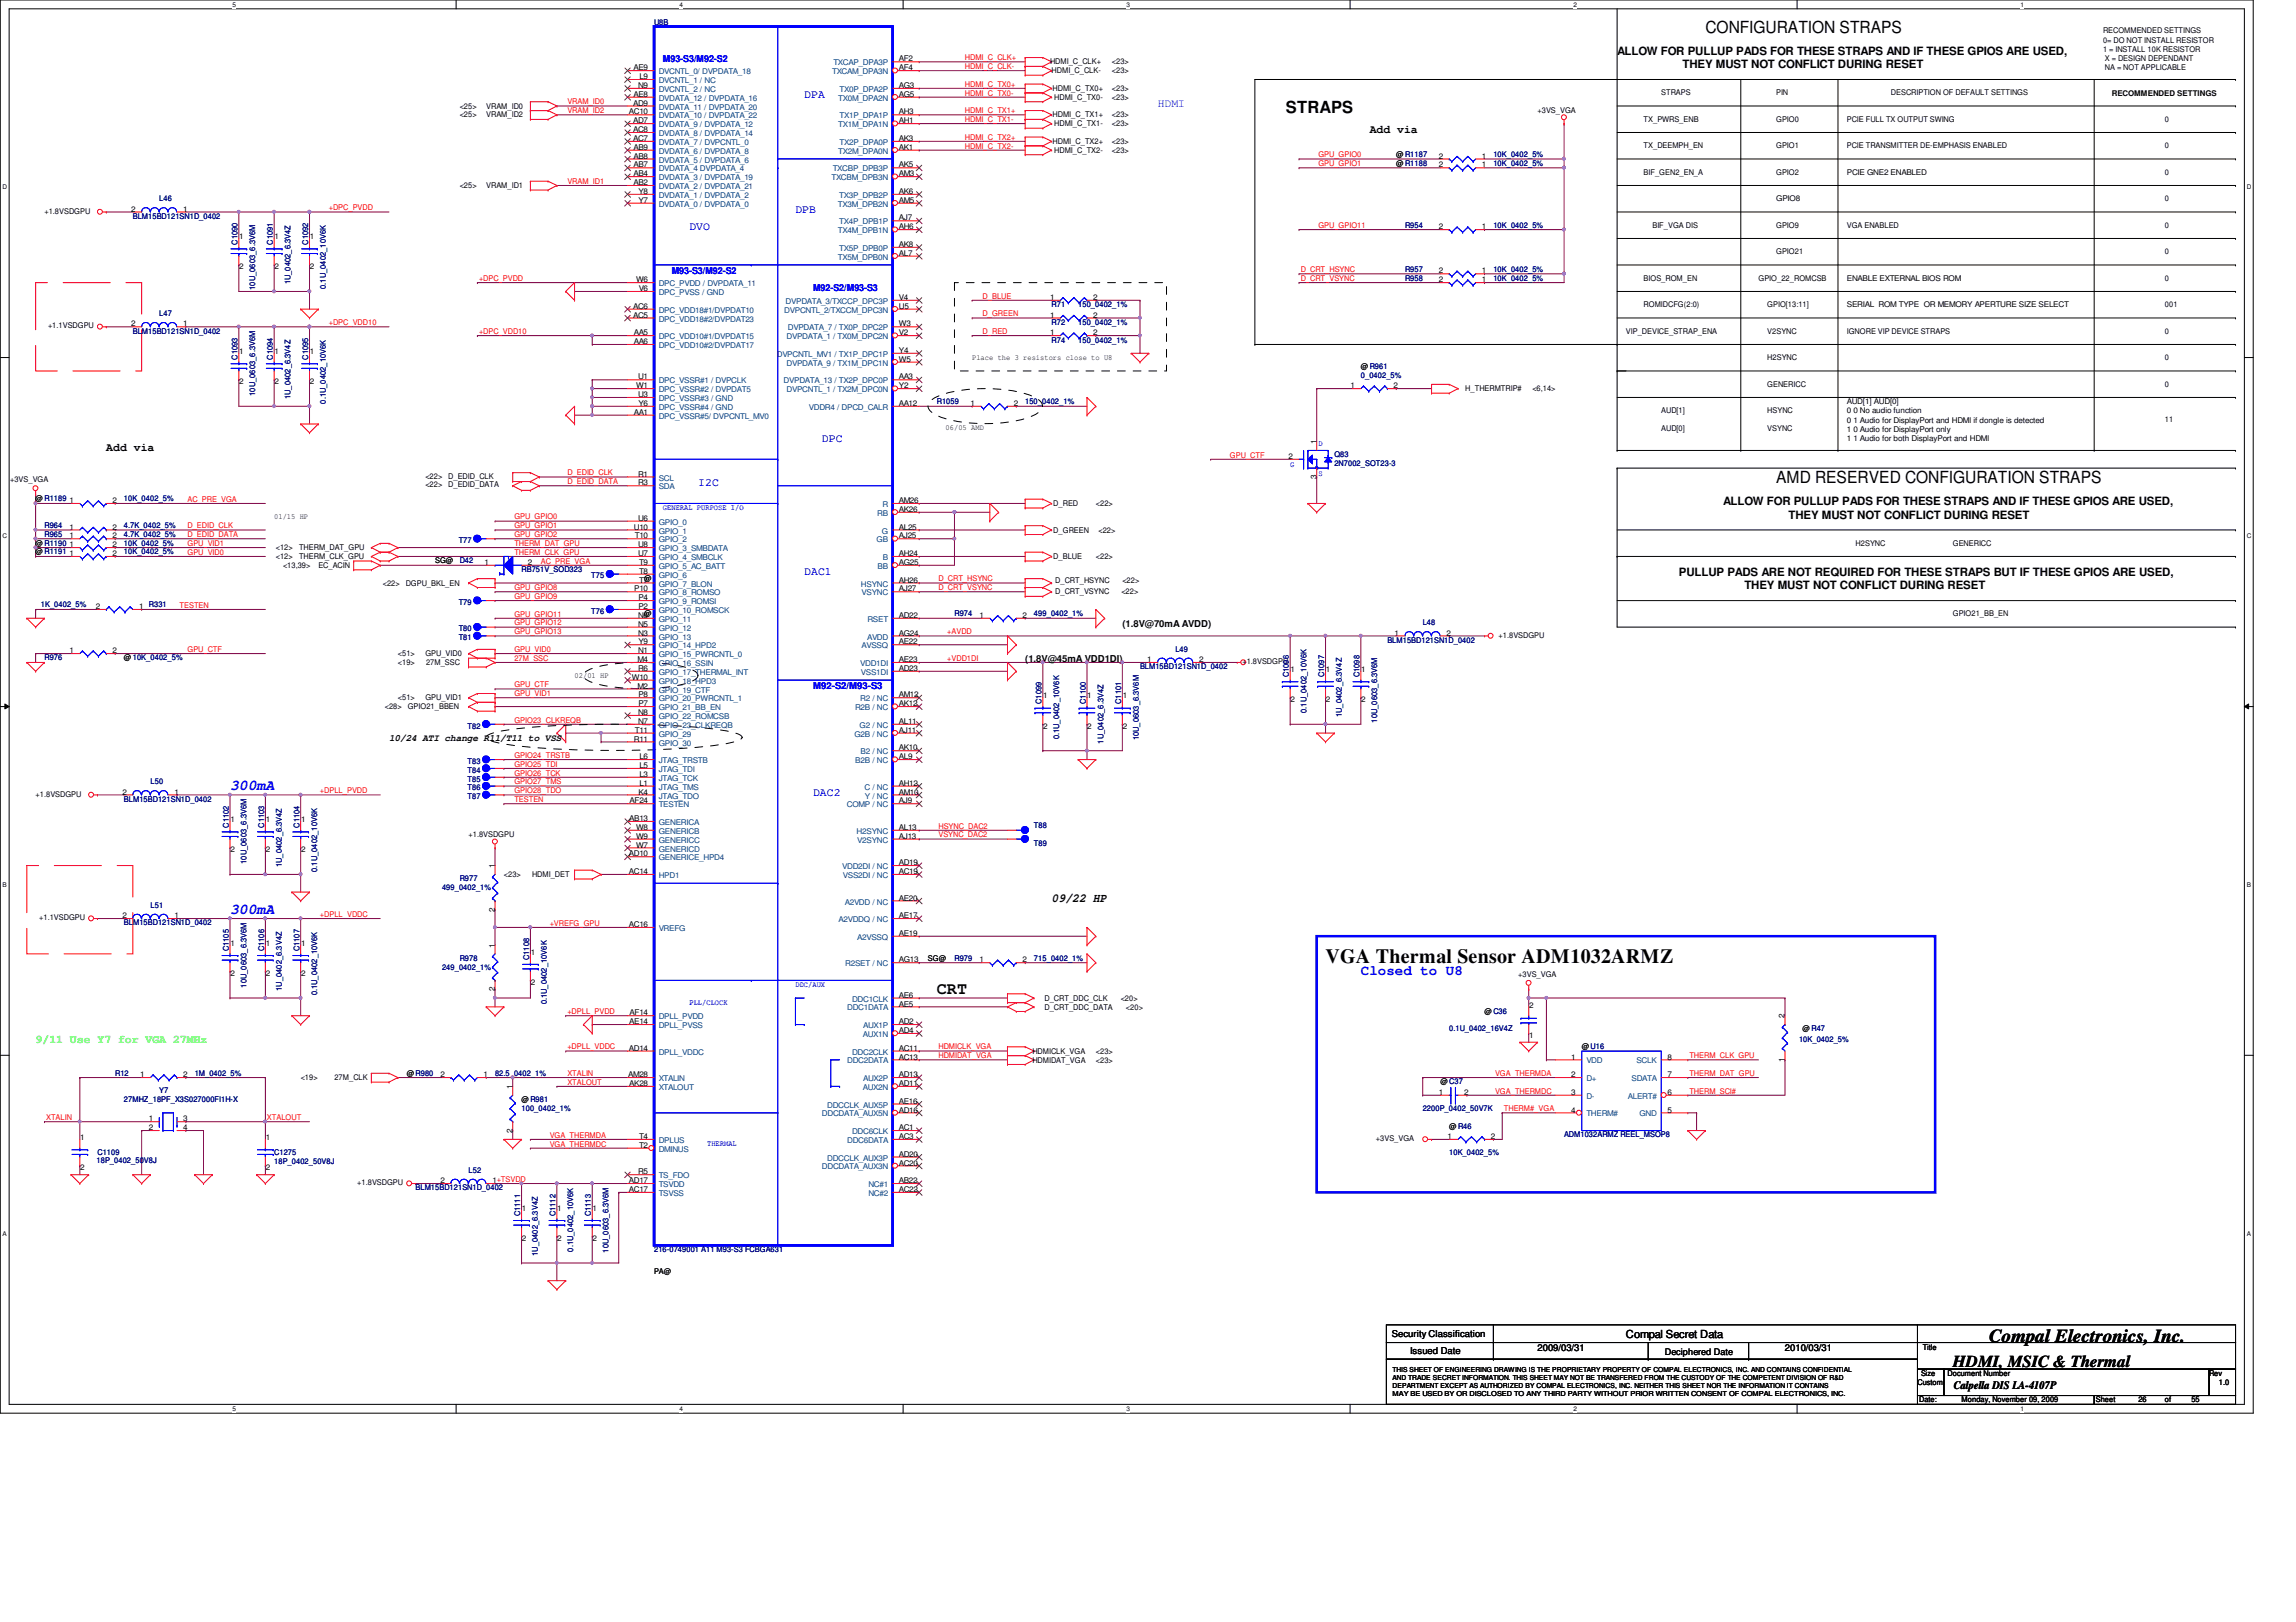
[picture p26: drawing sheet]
<svg xmlns="http://www.w3.org/2000/svg" width="297mm" height="210mm" viewBox="0 0 297 210" stroke-linecap="round" stroke-linejoin="round" font-family="sans-serif">
<defs><g id="words">
<text font-size="2.6" x="171.5" y="124.7">VGA Thermal Sensor ADM1032ARMZ</text>
<text font-size="2.4" x="257.3" y="173.6">Compal Electronics, Inc.</text>
<g font-size="2.2">
<text x="220.6" y="4.3">CONFIGURATION STRAPS</text>
<text x="166.4" y="14.6">STRAPS</text>
<text x="229.8" y="62.6">AMD RESERVED CONFIGURATION STRAPS</text>
<text x="121.2" y="128.7">CRT</text>
<text x="252.6" y="176.9">HDMI, MSIC &amp; Thermal</text>
</g>
<g font-size="1.9" fill="#00f">
<text x="29.8" y="102.2">300mA</text>
<text x="29.8" y="118.2">300mA</text>
</g>
<text font-size="1.8" fill="#00f" x="176.1" y="126.1">Closed to U8</text>
<text font-size="1.6" x="136.1" y="116.7">09/22 HP</text>
<g font-size="1.5">
<text x="209.2" y="7.1">ALLOW FOR PULLUP PADS FOR THESE STRAPS AND IF THESE GPIOS ARE USED,</text>
<text x="217.7" y="8.8">THEY MUST NOT CONFLICT DURING RESET</text>
<text x="177.2" y="17.2">Add via</text>
<text x="13.8" y="58.4">Add via</text>
<text x="222.9" y="65.4">ALLOW FOR PULLUP PADS FOR THESE STRAPS AND IF THESE GPIOS ARE USED,</text>
<text x="231.4" y="67.1">THEY MUST NOT CONFLICT DURING RESET</text>
<text x="217.2" y="74.5">PULLUP PADS ARE NOT REQUIRED FOR THESE STRAPS BUT IF THESE GPIOS ARE USED,</text>
<text x="225.7" y="76.3">THEY MUST NOT CONFLICT DURING RESET</text>
<text x="252.8" y="179.7">Calpella DIS LA-4107P</text>
</g>
<g font-size="1.5" fill="#00f">
<text x="104.1" y="12.7">DPA</text>
<text x="149.8" y="13.8">HDMI</text>
<text x="89.2" y="29.8">DVO</text>
<text x="102.9" y="27.5">DPB</text>
<text x="106.3" y="57.2">DPC</text>
<text x="90.3" y="62.9">I2C</text>
<text x="104.1" y="74.4">DAC1</text>
<text x="105.2" y="103">DAC2</text>
</g>
<text font-size="1.5" fill="#0f0" x="4.6" y="135">9/11 Use Y7 for VGA 27MHz</text>
<text font-size="1.4" x="210.4" y="173.1">Compal Secret Data</text>
<g font-size="1.2" fill="#00f">
<text x="85.8" y="8">M93-S3/M92-S2</text>
<text x="86.9" y="35.4">M93-S3/M92-S2</text>
<text x="105.2" y="37.7">M92-S2/M93-S3</text>
<text x="105.2" y="89.2">M92-S2/M93-S3</text>
</g>
<g font-size="1.2">
<text x="145.2" y="81.2">(1.8V@70mA AVDD)</text>
<text x="132.6" y="85.7">(1.8V@45mA VDD1DI)</text>
<text x="50.3" y="95.9">10/24 ATI change R11/T11 to VSS</text>
<text x="180.1" y="173.1">Security Classification</text>
<text x="182.5" y="175.2">Issued Date</text>
<text x="198.9" y="174.9">2009/03/31</text>
<text x="215.4" y="175.3">Deciphered Date</text>
<text x="230.9" y="174.9">2010/03/31</text>
</g>
<g font-size="1" fill="#000080">
<text x="84.6" y="3.2">U8B</text>
<text x="193.2" y="20.3">10K_0402_5%</text>
<text x="193.2" y="21.5">10K_0402_5%</text>
<text x="17.2" y="28.3">BLM15BD121SN1D_0402</text>
<text x="20.6" y="26">L46</text>
<text x="181.8" y="29.5">R954</text>
<text x="193.2" y="29.5">10K_0402_5%</text>
<text x="30.7" y="31.7" transform="rotate(-90 30.7 31.7)">C1090</text>
<text x="35.3" y="31.7" transform="rotate(-90 35.3 31.7)">C1091</text>
<text x="39.9" y="31.7" transform="rotate(-90 39.9 31.7)">C1092</text>
<text x="181.8" y="35.2">R957</text>
<text x="193.2" y="35.2">10K_0402_5%</text>
<text x="20.6" y="40.9">L47</text>
<text x="33" y="37.5" transform="rotate(-90 33 37.5)">10U_0603_6.3V6M</text>
<text x="37.6" y="36.8" transform="rotate(-90 37.6 36.8)">1U_0402_6.3V4Z</text>
<text x="42.2" y="37.4" transform="rotate(-90 42.2 37.4)">0.1U_0402_10V6K</text>
<text x="136.1" y="39.8">R71</text>
<text x="139.5" y="39.8">150_0402_1%</text>
<text x="181.8" y="36.3">R958</text>
<text x="193.2" y="36.3">10K_0402_5%</text>
<text x="17.2" y="43.2">BLM15BD121SN1D_0402</text>
<text x="30.7" y="46.5" transform="rotate(-90 30.7 46.5)">C1093</text>
<text x="35.3" y="46.5" transform="rotate(-90 35.3 46.5)">C1094</text>
<text x="39.9" y="46.5" transform="rotate(-90 39.9 46.5)">C1095</text>
<text x="136.1" y="42">R72</text>
<text x="136.1" y="44.3">R74</text>
<text x="139.5" y="42">150_0402_1%</text>
<text x="139.5" y="44.3">150_0402_1%</text>
<text x="33" y="51.2" transform="rotate(-90 33 51.2)">10U_0603_6.3V6M</text>
<text x="37.6" y="51.6" transform="rotate(-90 37.6 51.6)">1U_0402_6.3V4Z</text>
<text x="42.2" y="52.2" transform="rotate(-90 42.2 52.2)">0.1U_0402_10V6K</text>
<text x="121.2" y="52.3">R1059</text>
<text x="132.6" y="52.3">150_0402_1%</text>
<text x="176.1" y="48.9">0_0402_5%</text>
<text x="172.6" y="59.2">Q83</text>
<text x="16" y="64.9">10K_0402_5%</text>
<text x="172.6" y="60.3">2N7002_SOT23-3</text>
<text x="5.8" y="69.5">R965</text>
<text x="5.8" y="68.3">R964</text>
<text x="16" y="70.6">10K_0402_5%</text>
<text x="16" y="71.8">10K_0402_5%</text>
<text x="16" y="69.5">4.7K_0402_5%</text>
<text x="16" y="68.3">4.7K_0402_5%</text>
<text x="59.3" y="70.3">T77</text>
<text x="59.5" y="72.9">D42</text>
<text x="67.5" y="74">RB751V_SOD323</text>
<text x="76.5" y="74.8">T75</text>
<text x="5.3" y="78.6">1K_0402_5%</text>
<text x="59.3" y="81.7">T80</text>
<text x="59.3" y="82.8">T81</text>
<text x="59.3" y="78.3">T79</text>
<text x="76.5" y="79.4">T76</text>
<text x="123.5" y="79.8">R974</text>
<text x="133.8" y="79.8">499_0402_1%</text>
<text x="179.5" y="83.2">BLM15BD121SN1D_0402</text>
<text x="184.1" y="80.9">L48</text>
<text x="5.8" y="85.5">R976</text>
<text x="147.5" y="86.6">BLM15BD121SN1D_0402</text>
<text x="152.1" y="84.3">L49</text>
<text x="166.7" y="87.7" transform="rotate(-90 166.7 87.7)">C1096</text>
<text x="171.3" y="87.7" transform="rotate(-90 171.3 87.7)">C1097</text>
<text x="175.9" y="87.7" transform="rotate(-90 175.9 87.7)">C1098</text>
<text x="60.5" y="94.3">T82</text>
<text x="134.7" y="91.1" transform="rotate(-90 134.7 91.1)">C1099</text>
<text x="137" y="95.7" transform="rotate(-90 137 95.7)">0.1U_0402_10V6K</text>
<text x="140.5" y="91.1" transform="rotate(-90 140.5 91.1)">C1100</text>
<text x="145" y="91.1" transform="rotate(-90 145 91.1)">C1101</text>
<text x="147.3" y="95.8" transform="rotate(-90 147.3 95.8)">10U_0603_6.3V6M</text>
<text x="169" y="92.2" transform="rotate(-90 169 92.2)">0.1U_0402_10V6K</text>
<text x="173.6" y="92.8" transform="rotate(-90 173.6 92.8)">1U_0402_6.3V4Z</text>
<text x="178.2" y="93.5" transform="rotate(-90 178.2 93.5)">10U_0603_6.3V6M</text>
<text x="19.5" y="101.5">L50</text>
<text x="60.5" y="98.8">T83</text>
<text x="60.5" y="100">T84</text>
<text x="60.5" y="101.1">T85</text>
<text x="142.7" y="96.2" transform="rotate(-90 142.7 96.2)">1U_0402_6.3V4Z</text>
<text x="16" y="103.8">BLM15BD121SN1D_0402</text>
<text x="29.6" y="107.1" transform="rotate(-90 29.6 107.1)">C1102</text>
<text x="34.2" y="107.1" transform="rotate(-90 34.2 107.1)">C1103</text>
<text x="38.7" y="107.1" transform="rotate(-90 38.7 107.1)">C1104</text>
<text x="60.5" y="102.3">T86</text>
<text x="60.5" y="103.4">T87</text>
<text x="133.8" y="107.2">T88</text>
<text x="31.9" y="111.8" transform="rotate(-90 31.9 111.8)">10U_0603_6.3V6M</text>
<text x="36.4" y="112.2" transform="rotate(-90 36.4 112.2)">1U_0402_6.3V4Z</text>
<text x="41" y="112.8" transform="rotate(-90 41 112.8)">0.1U_0402_10V6K</text>
<text x="133.8" y="109.5">T89</text>
<text x="16" y="119.8">BLM15BD121SN1D_0402</text>
<text x="19.5" y="117.5">L51</text>
<text x="57.2" y="115.2">499_0402_1%</text>
<text x="59.5" y="114">R977</text>
<text x="29.6" y="123.1" transform="rotate(-90 29.6 123.1)">C1105</text>
<text x="34.2" y="123.1" transform="rotate(-90 34.2 123.1)">C1106</text>
<text x="38.7" y="123.1" transform="rotate(-90 38.7 123.1)">C1107</text>
<text x="57.2" y="125.5">249_0402_1%</text>
<text x="59.5" y="124.3">R978</text>
<text x="68.4" y="124.2" transform="rotate(-90 68.4 124.2)">C1108</text>
<text x="123.5" y="124.3">R979</text>
<text x="133.8" y="124.3">715_0402_1%</text>
<text x="31.9" y="127.8" transform="rotate(-90 31.9 127.8)">10U_0603_6.3V6M</text>
<text x="36.4" y="128.2" transform="rotate(-90 36.4 128.2)">1U_0402_6.3V4Z</text>
<text x="41" y="128.8" transform="rotate(-90 41 128.8)">0.1U_0402_10V6K</text>
<text x="70.7" y="130" transform="rotate(-90 70.7 130)">0.1U_0402_10V6K</text>
<text x="187.5" y="133.5">0.1U_0402_16V4Z</text>
<text x="232.7" y="134.8">10K_0402_5%</text>
<text x="14.9" y="139.2">R12</text>
<text x="16" y="142.6">27MHZ_18PF_X3S027000FI1H-X</text>
<text x="20.6" y="141.5">Y7</text>
<text x="25.2" y="139.2">1M_0402_5%</text>
<text x="64" y="139.2">82.5_0402_1%</text>
<text x="67.5" y="143.8">100_0402_1%</text>
<text x="184.1" y="143.8">2200P_0402_50V7K</text>
<text x="12.6" y="149.5">C1109</text>
<text x="35.5" y="149.5">C1275</text>
<text x="187.5" y="149.5">10K_0402_5%</text>
<text x="202.3" y="147.2">ADM1032ARMZ REEL_MSOP8</text>
<text x="12.5" y="150.5">18P_0402_50V8J</text>
<text x="35.5" y="150.6">18P_0402_50V8J</text>
<text x="53.8" y="154.1">BLM15BD121SN1D_0402</text>
<text x="60.6" y="151.8">L52</text>
<text x="67.3" y="157.4" transform="rotate(-90 67.3 157.4)">C1111</text>
<text x="71.9" y="157.4" transform="rotate(-90 71.9 157.4)">C1112</text>
<text x="74.2" y="162" transform="rotate(-90 74.2 162)">0.1U_0402_10V6K</text>
<text x="76.5" y="157.4" transform="rotate(-90 76.5 157.4)">C1113</text>
<text x="69.6" y="162.5" transform="rotate(-90 69.6 162.5)">1U_0402_6.3V4Z</text>
<text x="78.7" y="162.1" transform="rotate(-90 78.7 162.1)">10U_0603_6.3V6M</text>
<text x="84.6" y="162.1">216-0749001 A11 M93-S3 FCBGA631</text>
</g>
<g font-size="1">
<text x="272.1" y="4.3">RECOMMENDED SETTINGS</text>
<text x="272.1" y="5.5">0= DO NOT INSTALL RESISTOR</text>
<text x="82" y="9.1">AE9</text>
<text x="82.5" y="11.4">N9</text>
<text x="82.7" y="10.2">L9</text>
<text x="116.3" y="11.4">AG3</text>
<text x="116.3" y="9.1">AF4</text>
<text x="116.3" y="8">AF2</text>
<text x="135.8" y="8.3">HDMI_C_CLK+</text>
<text x="136.1" y="9.5">HDMI_C_CLK-</text>
<text x="136.2" y="11.8">HDMI_C_TX0+</text>
<text x="143.8" y="9.5">&lt;23&gt;</text>
<text x="143.8" y="8.3">&lt;23&gt;</text>
<text x="143.8" y="11.8">&lt;23&gt;</text>
<text x="272.1" y="6.7">1 = INSTALL 10K RESISTOR</text>
<text x="272.3" y="7.9">X = DESIGN DEPENDANT</text>
<text x="272.3" y="9.1">NA = NOT APPLICABLE</text>
<text x="59.5" y="14.1">&lt;25&gt;</text>
<text x="59.5" y="15.2">&lt;25&gt;</text>
<text x="62.9" y="14.1">VRAM_ID0</text>
<text x="62.9" y="15.2">VRAM_ID2</text>
<text x="81.4" y="14.8">AC10</text>
<text x="81.9" y="16">AD7</text>
<text x="81.9" y="17.1">AC8</text>
<text x="81.9" y="13.7">AD9</text>
<text x="82" y="12.5">AE8</text>
<text x="116.3" y="12.5">AG5</text>
<text x="116.3" y="16">AH1</text>
<text x="116.3" y="14.8">AH3</text>
<text x="136.2" y="15.2">HDMI_C_TX1+</text>
<text x="136.4" y="16.3">HDMI_C_TX1-</text>
<text x="136.4" y="12.9">HDMI_C_TX0-</text>
<text x="143.8" y="16.3">&lt;23&gt;</text>
<text x="143.8" y="12.9">&lt;23&gt;</text>
<text x="143.8" y="15.2">&lt;23&gt;</text>
<text x="198.9" y="14.6">+3VS_VGA</text>
<text x="212.6" y="15.7">TX_PWRS_ENB</text>
<text x="214.9" y="12.3">STRAPS</text>
<text x="229.8" y="15.7">GPIO0</text>
<text x="229.8" y="12.3">PIN</text>
<text x="238.9" y="15.7">PCIE FULL TX OUTPUT SWING</text>
<text x="244.6" y="12.3">DESCRIPTION OF DEFAULT SETTINGS</text>
<text x="273.2" y="12.4">RECOMMENDED SETTINGS</text>
<text x="280.1" y="15.7">0</text>
<text x="81.9" y="18.2">AC7</text>
<text x="82" y="22.8">AB4</text>
<text x="82" y="24">AB2</text>
<text x="82" y="21.7">AB7</text>
<text x="82" y="20.5">AB8</text>
<text x="82" y="19.4">AB9</text>
<text x="116.3" y="19.4">AK1</text>
<text x="116.3" y="18.2">AK3</text>
<text x="116.3" y="22.8">AM3</text>
<text x="116.3" y="21.7">AK5</text>
<text x="136.2" y="18.6">HDMI_C_TX2+</text>
<text x="136.4" y="19.8">HDMI_C_TX2-</text>
<text x="143.8" y="19.8">&lt;23&gt;</text>
<text x="143.8" y="18.6">&lt;23&gt;</text>
<text x="180.6" y="20.3">@R1187</text>
<text x="180.6" y="21.5">@R1188</text>
<text x="186.1" y="20.5">2</text>
<text x="186.1" y="21.7">2</text>
<text x="191.7" y="20.5">1</text>
<text x="191.7" y="21.7">1</text>
<text x="212.6" y="22.6">BIF_GEN2_EN_A</text>
<text x="212.6" y="19.2">TX_DEEMPH_EN</text>
<text x="229.8" y="19.2">GPIO1</text>
<text x="229.8" y="22.6">GPIO2</text>
<text x="238.9" y="19.2">PCIE TRANSMITTER DE-EMPHASIS ENABLED</text>
<text x="238.9" y="22.6">PCIE GNE2 ENABLED</text>
<text x="280.1" y="19.2">0</text>
<text x="280.1" y="22.6">0</text>
<text x="5.8" y="27.6">+1.8VSDGPU</text>
<text x="17" y="27.4">2</text>
<text x="23.7" y="27.4">1</text>
<text x="59.5" y="24.3">&lt;25&gt;</text>
<text x="62.9" y="24.3">VRAM_ID1</text>
<text x="82.6" y="26.2">Y7</text>
<text x="82.6" y="25.1">Y8</text>
<text x="116.3" y="26.2">AM5</text>
<text x="116.3" y="25.1">AK6</text>
<text x="116.3" y="29.7">AH6</text>
<text x="116.3" y="28.5">AJ7</text>
<text x="186.1" y="29.7">2</text>
<text x="191.7" y="29.7">1</text>
<text x="213.8" y="29.5">BIF_VGA DIS</text>
<text x="229.8" y="29.5">GPIO9</text>
<text x="229.8" y="26">GPIO8</text>
<text x="238.9" y="29.5">VGA ENABLED</text>
<text x="280.1" y="29.5">0</text>
<text x="280.1" y="26">0</text>
<text x="30.9" y="30.9">1</text>
<text x="30.9" y="34.8">2</text>
<text x="35.5" y="30.9">1</text>
<text x="35.5" y="34.8">2</text>
<text x="40.1" y="30.9">1</text>
<text x="40.1" y="34.8">2</text>
<text x="116.3" y="33.1">AL7</text>
<text x="116.3" y="32">AK8</text>
<text x="186.1" y="35.4">2</text>
<text x="191.7" y="35.4">1</text>
<text x="229.8" y="32.9">GPIO21</text>
<text x="280.1" y="32.9">0</text>
<text x="81.9" y="40">AC6</text>
<text x="81.9" y="41.1">AC5</text>
<text x="82.3" y="36.5">W6</text>
<text x="82.6" y="37.7">V6</text>
<text x="116.3" y="40">U5</text>
<text x="116.3" y="38.8">V4</text>
<text x="135.8" y="41.1">1</text>
<text x="135.8" y="38.8">1</text>
<text x="141.4" y="41.1">2</text>
<text x="141.4" y="38.8">2</text>
<text x="186.1" y="36.5">2</text>
<text x="191.7" y="36.5">1</text>
<text x="212.6" y="36.3">BIOS_ROM_EN</text>
<text x="212.6" y="39.8">ROMIDCFG(2:0)</text>
<text x="227.5" y="36.3">GPIO_22_ROMCSB</text>
<text x="228.6" y="39.8">GPIO[13:11]</text>
<text x="238.9" y="36.3">ENABLE EXTERNAL BIOS ROM</text>
<text x="238.9" y="39.8">SERIAL ROM TYPE OR MEMORY APERTURE SIZE SELECT</text>
<text x="280.1" y="36.3">0</text>
<text x="280.1" y="39.8">001</text>
<text x="6.2" y="42.5">+1.1VSDGPU</text>
<text x="17" y="42.2">2</text>
<text x="23.7" y="42.2">1</text>
<text x="30.9" y="45.8">1</text>
<text x="35.5" y="45.8">1</text>
<text x="40.1" y="45.8">1</text>
<text x="82" y="43.4">AA5</text>
<text x="82" y="44.5">AA6</text>
<text x="116.3" y="45.7">Y4</text>
<text x="116.3" y="43.4">V2</text>
<text x="116.3" y="42.2">W3</text>
<text x="116.3" y="46.8">W5</text>
<text x="125.8" y="46.6">Place the 3 resistors close to U8</text>
<text x="135.8" y="43.4">1</text>
<text x="141.4" y="43.4">2</text>
<text x="176.1" y="47.8">@R961</text>
<text x="210.4" y="43.2">VIP_DEVICE_STRAP_ENA</text>
<text x="228.6" y="43.2">V2SYNC</text>
<text x="228.6" y="46.6">H2SYNC</text>
<text x="238.9" y="43.2">IGNORE VIP DEVICE STRAPS</text>
<text x="280.1" y="43.2">0</text>
<text x="280.1" y="46.6">0</text>
<text x="30.9" y="49.7">2</text>
<text x="35.5" y="49.7">2</text>
<text x="40.1" y="49.7">2</text>
<text x="82" y="53.7">AA1</text>
<text x="82.3" y="50.2">W1</text>
<text x="82.5" y="49.1">U1</text>
<text x="82.5" y="51.4">U3</text>
<text x="82.6" y="52.5">Y6</text>
<text x="116.3" y="50.2">Y2</text>
<text x="116.3" y="49.1">AA3</text>
<text x="116.3" y="52.5">AA12</text>
<text x="125.6" y="52.5">1</text>
<text x="131.1" y="52.5">2</text>
<text x="174.7" y="50.2">1</text>
<text x="180.3" y="50.2">2</text>
<text x="189.6" y="50.6">H_THERMTRIP#</text>
<text x="198.2" y="50.6">&lt;6,14&gt;</text>
<text x="214.9" y="53.5">AUD[1]</text>
<text x="228.6" y="50">GENERICC</text>
<text x="228.6" y="53.5">HSYNC</text>
<text x="238.9" y="52.3">AUD[1] AUD[0]</text>
<text x="238.9" y="53.5">0 0 No audio function</text>
<text x="280.1" y="50">0</text>
<text x="122.3" y="55.7">06/05 AMD</text>
<text x="166.7" y="59.4">2</text>
<text x="170.3" y="57.5" transform="rotate(-90 170.3 57.5)">1</text>
<text x="214.9" y="55.8">AUD[0]</text>
<text x="228.6" y="55.8">VSYNC</text>
<text x="238.9" y="54.7">0 1 Audio for DisplayPort and HDMI if dongle is detected</text>
<text x="238.9" y="55.9">1 0 Audio for DisplayPort only</text>
<text x="238.9" y="57.1">1 1 Audio for both DisplayPort and HDMI</text>
<text x="280.1" y="54.6">11</text>
<text x="1.3" y="62.4">+3VS_VGA</text>
<text x="4.6" y="64.9">@R1189</text>
<text x="9" y="65.1">1</text>
<text x="14.6" y="65.1">2</text>
<text x="55" y="63.1">&lt;22&gt;</text>
<text x="55" y="61.9">&lt;22&gt;</text>
<text x="58" y="63.1">D_EDID_DATA</text>
<text x="58" y="61.9">D_EDID_CLK</text>
<text x="82.5" y="61.7">R1</text>
<text x="82.5" y="62.8">R3</text>
<text x="116.3" y="65.1">AM26</text>
<text x="136.3" y="65.5">D_RED</text>
<text x="141.8" y="65.5">&lt;22&gt;</text>
<text x="170.3" y="62" transform="rotate(-90 170.3 62)">3</text>
<text x="4.6" y="70.6">@R1190</text>
<text x="4.6" y="71.8">@R1191</text>
<text x="9" y="70.8">1</text>
<text x="9" y="72">1</text>
<text x="9" y="69.7">1</text>
<text x="9" y="68.5">1</text>
<text x="14.6" y="70.8">2</text>
<text x="14.6" y="72">2</text>
<text x="14.6" y="69.7">2</text>
<text x="14.6" y="68.5">2</text>
<text x="35.5" y="67.1">01/15 HP</text>
<text x="35.7" y="71.2">&lt;12&gt;</text>
<text x="38.7" y="71.2">THERM_DAT_GPU</text>
<text x="82" y="68.5">U10</text>
<text x="82.1" y="69.7">T10</text>
<text x="82.5" y="67.4">U6</text>
<text x="82.5" y="70.8">U8</text>
<text x="82.5" y="72">U7</text>
<text x="116.3" y="72">AH24</text>
<text x="116.3" y="68.5">AL25</text>
<text x="116.3" y="69.7">AJ25</text>
<text x="116.3" y="66.3">AK26</text>
<text x="136.3" y="68.9">D_GREEN</text>
<text x="142.1" y="68.9">&lt;22&gt;</text>
<text x="240.1" y="70.6">H2SYNC</text>
<text x="252.6" y="70.6">GENERICC</text>
<text x="35.7" y="72.3">&lt;12&gt;</text>
<text x="36.6" y="73.5">&lt;13,39&gt;</text>
<text x="38.7" y="72.3">THERM_CLK_GPU</text>
<text x="41.2" y="73.5">EC_ACIN</text>
<text x="49.5" y="75.8">&lt;22&gt;</text>
<text x="52.5" y="75.8">DGPU_BKL_EN</text>
<text x="56.3" y="72.9">SG@</text>
<text x="62.7" y="73.1">1</text>
<text x="68.3" y="73.1">2</text>
<text x="82" y="76.5">P10</text>
<text x="82.6" y="77.7">P4</text>
<text x="82.7" y="73.1">T9</text>
<text x="82.7" y="74.3">T8</text>
<text x="82.7" y="75.4">T7</text>
<text x="83.4" y="75.2">@</text>
<text x="116.3" y="75.4">AH26</text>
<text x="116.3" y="73.1">AG25</text>
<text x="116.3" y="76.5">AJ27</text>
<text x="136.3" y="72.3">D_BLUE</text>
<text x="136.5" y="76.9">D_CRT_VSYNC</text>
<text x="136.5" y="75.4">D_CRT_HSYNC</text>
<text x="141.8" y="72.3">&lt;22&gt;</text>
<text x="145.1" y="76.9">&lt;22&gt;</text>
<text x="145.2" y="75.4">&lt;22&gt;</text>
<text x="12.4" y="78.8">2</text>
<text x="18" y="78.8">1 R331</text>
<text x="82.5" y="80">N6</text>
<text x="82.5" y="81.1">N5</text>
<text x="82.5" y="82.3">N3</text>
<text x="82.6" y="78.8">P2</text>
<text x="82.6" y="83.4">Y9</text>
<text x="83.4" y="79.8">@</text>
<text x="116.3" y="82.3">AG24</text>
<text x="116.3" y="83.4">AE22</text>
<text x="116.3" y="80">AD22</text>
<text x="126.7" y="80">1</text>
<text x="132.3" y="80">2</text>
<text x="180.4" y="82.3">1</text>
<text x="187.2" y="82.3">2</text>
<text x="193.9" y="82.5">+1.8VSDGPU</text>
<text x="252.6" y="79.8">GPIO21_BB_EN</text>
<text x="9" y="84.5">1</text>
<text x="14.6" y="84.5">2</text>
<text x="16" y="85.5">@10K_0402_5%</text>
<text x="51.5" y="84.9">&lt;51&gt;</text>
<text x="51.5" y="86.1">&lt;19&gt;</text>
<text x="55" y="84.9">GPU_VID0</text>
<text x="55.1" y="86.1">27M_SSC</text>
<text x="74.3" y="87.7">02/01 HP</text>
<text x="81.7" y="88">W10</text>
<text x="82.5" y="85.7">M4</text>
<text x="82.5" y="89.1">M2</text>
<text x="82.5" y="84.5">N1</text>
<text x="82.5" y="86.8">R6</text>
<text x="116.3" y="86.8">AD23</text>
<text x="116.3" y="85.7">AE23</text>
<text x="148.4" y="85.7">1</text>
<text x="155.1" y="85.7">2</text>
<text x="160.7" y="85.9">+1.8VSDGPU</text>
<text x="167" y="87">1</text>
<text x="171.5" y="87">1</text>
<text x="176.1" y="87">1</text>
<text x="49.8" y="91.8">&lt;28&gt;</text>
<text x="51.5" y="90.6">&lt;51&gt;</text>
<text x="52.7" y="91.8">GPIO21_BBEN</text>
<text x="55" y="90.6">GPU_VID1</text>
<text x="82" y="96">R11</text>
<text x="82.1" y="94.8">T11</text>
<text x="82.5" y="92.5">N8</text>
<text x="82.5" y="93.7">N7</text>
<text x="82.6" y="90.3">P8</text>
<text x="82.6" y="91.4">P7</text>
<text x="116.3" y="93.7">AL11</text>
<text x="116.3" y="94.8">AJ11</text>
<text x="116.3" y="90.3">AM12</text>
<text x="116.3" y="91.4">AK12</text>
<text x="135" y="90.4">1</text>
<text x="135" y="94.3">2</text>
<text x="140.7" y="90.4">1</text>
<text x="140.7" y="94.3">2</text>
<text x="145.2" y="90.4">1</text>
<text x="145.2" y="94.3">2</text>
<text x="167" y="90.8">2</text>
<text x="171.5" y="90.8">2</text>
<text x="176.1" y="90.8">2</text>
<text x="82.7" y="100.5">L3</text>
<text x="82.7" y="99.4">L5</text>
<text x="82.7" y="101.7">L1</text>
<text x="82.7" y="98.3">L6</text>
<text x="116.3" y="97.1">AK10</text>
<text x="116.3" y="98.3">AL9</text>
<text x="116.3" y="101.7">AH12</text>
<text x="4.6" y="103.1">+1.8VSDGPU</text>
<text x="15.8" y="102.8">2</text>
<text x="22.6" y="102.8">1</text>
<text x="29.8" y="106.4">1</text>
<text x="34.4" y="106.4">1</text>
<text x="38.9" y="106.4">1</text>
<text x="81.4" y="106.3">AB13</text>
<text x="81.4" y="104">AF24</text>
<text x="82.3" y="107.4">W8</text>
<text x="82.6" y="102.8">K4</text>
<text x="116.3" y="107.4">AL13</text>
<text x="116.3" y="104">AJ9</text>
<text x="116.3" y="102.8">AM10</text>
<text x="29.8" y="110.3">2</text>
<text x="34.4" y="110.3">2</text>
<text x="38.9" y="110.3">2</text>
<text x="60.6" y="108.3">+1.8VSDGPU</text>
<text x="64" y="112.4" transform="rotate(-90 64 112.4)">1</text>
<text x="65.2" y="113.5">&lt;23&gt;</text>
<text x="68.8" y="113.5">HDMI_DET</text>
<text x="81.4" y="110.8">AD10</text>
<text x="81.4" y="113.1">AC14</text>
<text x="82.3" y="108.5">W9</text>
<text x="82.3" y="109.7">W7</text>
<text x="116.3" y="113.1">AC19</text>
<text x="116.3" y="108.5">AJ13</text>
<text x="116.3" y="112">AD19</text>
<text x="5.1" y="119.1">+1.1VSDGPU</text>
<text x="15.8" y="118.8">2</text>
<text x="22.6" y="118.8">1</text>
<text x="64" y="118" transform="rotate(-90 64 118)">2</text>
<text x="81.4" y="120">AC16</text>
<text x="116.3" y="116.5">AE20</text>
<text x="116.3" y="118.8">AE17</text>
<text x="29.8" y="122.4">1</text>
<text x="34.4" y="122.4">1</text>
<text x="38.9" y="122.4">1</text>
<text x="64" y="122.6" transform="rotate(-90 64 122.6)">1</text>
<text x="68.7" y="123.5">1</text>
<text x="116.3" y="121.1">AE19</text>
<text x="116.3" y="124.5">AG13</text>
<text x="120.1" y="124.3">SG@</text>
<text x="126.7" y="124.5">1</text>
<text x="132.3" y="124.5">2</text>
<text x="29.8" y="126.3">2</text>
<text x="34.4" y="126.3">2</text>
<text x="38.9" y="126.3">2</text>
<text x="64" y="128.3" transform="rotate(-90 64 128.3)">2</text>
<text x="68.7" y="127.4">2</text>
<text x="81.4" y="131.4">AF14</text>
<text x="116.3" y="129.1">AE6</text>
<text x="116.3" y="130.3">AE5</text>
<text x="135.1" y="129.5">D_CRT_DDC_CLK</text>
<text x="135.1" y="130.6">D_CRT_DDC_DATA</text>
<text x="145" y="129.5">&lt;20&gt;</text>
<text x="145.7" y="130.6">&lt;20&gt;</text>
<text x="192.1" y="131.2">@C36</text>
<text x="196.4" y="126.4">+3VS_VGA</text>
<text x="197.8" y="130.4">2</text>
<text x="230.9" y="131.8" transform="rotate(-90 230.9 131.8)">2</text>
<text x="81.4" y="136">AD14</text>
<text x="81.4" y="132.5">AE14</text>
<text x="116.3" y="133.7">AD4</text>
<text x="116.3" y="132.5">AD2</text>
<text x="116.3" y="136">AC11</text>
<text x="116.3" y="137.1">AC13</text>
<text x="133.6" y="136.4">HDMICLK_VGA</text>
<text x="133.6" y="137.6">HDMIDAT_VGA</text>
<text x="141.8" y="136.4">&lt;23&gt;</text>
<text x="141.8" y="137.6">&lt;23&gt;</text>
<text x="197.8" y="134.3">1</text>
<text x="203.3" y="137.1">1</text>
<text x="204.6" y="135.8">@U16</text>
<text x="215.7" y="137.1">8</text>
<text x="230.9" y="137.4" transform="rotate(-90 230.9 137.4)">1</text>
<text x="233.2" y="133.5">@R47</text>
<text x="18.1" y="139.4">1</text>
<text x="23.7" y="139.4">2</text>
<text x="38.9" y="139.8">&lt;19&gt;</text>
<text x="43.3" y="139.8">27M_CLK</text>
<text x="52.6" y="139.2">@R980</text>
<text x="57" y="139.4">2</text>
<text x="62.6" y="139.4">1</text>
<text x="66.3" y="140.9" transform="rotate(-90 66.3 140.9)">1</text>
<text x="67.5" y="142.6">@R981</text>
<text x="81.3" y="139.4">AM28</text>
<text x="81.4" y="140.5">AK28</text>
<text x="116.3" y="140.5">AD11</text>
<text x="116.3" y="139.4">AD13</text>
<text x="116.3" y="144">AD16</text>
<text x="116.3" y="142.8">AE16</text>
<text x="186.1" y="141.7">1</text>
<text x="186.3" y="140.3">@C37</text>
<text x="189.4" y="141.7">2</text>
<text x="203.3" y="144">4</text>
<text x="203.3" y="139.4">2</text>
<text x="203.3" y="141.7">3</text>
<text x="215.7" y="141.7">6</text>
<text x="215.7" y="144">5</text>
<text x="215.7" y="139.4">7</text>
<text x="10.4" y="147.5">1</text>
<text x="19.3" y="145.1">1</text>
<text x="19.3" y="146.3">2</text>
<text x="23.7" y="145.1">3</text>
<text x="23.7" y="146.3">4</text>
<text x="34.4" y="147.5">1</text>
<text x="66.3" y="146.6" transform="rotate(-90 66.3 146.6)">2</text>
<text x="82.7" y="148.5">T2</text>
<text x="82.7" y="147.4">T4</text>
<text x="116.3" y="149.7">AD20</text>
<text x="116.3" y="146.3">AC1</text>
<text x="116.3" y="147.4">AC3</text>
<text x="178" y="147.7">+3VS_VGA</text>
<text x="187.3" y="147.4">1</text>
<text x="187.5" y="146">@R46</text>
<text x="192.9" y="147.4">2</text>
<text x="10.4" y="151.4">2</text>
<text x="34.4" y="151.4">2</text>
<text x="46.2" y="153.4">+1.8VSDGPU</text>
<text x="57" y="153.1">2</text>
<text x="63.7" y="153.1">1+TSVDD</text>
<text x="81.4" y="153.1">AD17</text>
<text x="81.4" y="154.3">AC17</text>
<text x="82.5" y="152">R5</text>
<text x="116.3" y="150.8">AC20</text>
<text x="116.3" y="153.1">AB22</text>
<text x="116.3" y="154.3">AC22</text>
<text x="67.5" y="156.7">1</text>
<text x="67.5" y="160.6">2</text>
<text x="72.1" y="156.7">1</text>
<text x="72.1" y="160.6">2</text>
<text x="76.7" y="156.7">1</text>
<text x="76.7" y="160.6">2</text>
<text x="84.6" y="164.8">PA@</text>
<text x="248.1" y="179.2">Custom</text>
<text x="248.5" y="178.1">Size</text>
<text x="248.7" y="174.8">Title</text>
<text x="252" y="178.1">Document Number</text>
<text x="285.8" y="178.1">Rev</text>
<text x="287.1" y="179.2">1.0</text>
<text x="248.3" y="181.5">Date:</text>
<text x="253.8" y="181.5">Monday, November 09, 2009</text>
<text x="271.1" y="181.5">Sheet</text>
<text x="276.6" y="181.5">26</text>
<text x="280.1" y="181.5">of</text>
<text x="283.5" y="181.5">55</text>
</g>
<g font-size="1" fill="#004080">
<text x="85.2" y="9.6">DVCNTL_0/ DVPDATA_18</text>
<text x="85.2" y="11.9">DVCNTL_2 / NC</text>
<text x="85.2" y="10.8">DVCNTL_1 / NC</text>
<text x="107.7" y="9.6">TXCAM_DPA3N</text>
<text x="107.8" y="8.5">TXCAP_DPA3P</text>
<text x="108.6" y="11.9">TX0P_DPA2P</text>
<text x="85.2" y="16.5">DVDATA_9 / DVPDATA_12</text>
<text x="85.2" y="17.6">DVDATA_8 / DVPDATA_14</text>
<text x="85.2" y="13">DVDATA_12 / DVPDATA_16</text>
<text x="85.2" y="14.2">DVDATA_11 / DVPDATA_20</text>
<text x="85.2" y="15.3">DVDATA_10 / DVPDATA_22</text>
<text x="108.5" y="13">TX0M_DPA2N</text>
<text x="108.5" y="16.5">TX1M_DPA1N</text>
<text x="108.6" y="15.3">TX1P_DPA1P</text>
<text x="85.2" y="18.8">DVDATA_7 / DVPCNTL_0</text>
<text x="85.2" y="23.3">DVDATA_3 / DVPDATA_19</text>
<text x="85.2" y="22.2">DVDATA_4 DVPDATA_4</text>
<text x="85.2" y="21">DVDATA_5 / DVPDATA_6</text>
<text x="85.2" y="19.9">DVDATA_6 / DVPDATA_8</text>
<text x="107.6" y="23.3">TXCBM_DPB3N</text>
<text x="107.7" y="22.2">TXCBP_DPB3P</text>
<text x="108.5" y="19.9">TX2M_DPA0N</text>
<text x="108.6" y="18.8">TX2P_DPA0P</text>
<text x="85.2" y="26.8">DVDATA_0 / DVPDATA_0</text>
<text x="85.2" y="25.6">DVDATA_1 / DVPDATA_2</text>
<text x="85.2" y="24.5">DVDATA_2 / DVPDATA_21</text>
<text x="108.4" y="26.8">TX3M_DPB2N</text>
<text x="108.6" y="25.6">TX3P_DPB2P</text>
<text x="108.6" y="29">TX4P_DPB1P</text>
<text x="108.4" y="30.2">TX4M_DPB1N</text>
<text x="108.4" y="33.6">TX5M_DPB0N</text>
<text x="108.6" y="32.5">TX5P_DPB0P</text>
<text x="85.2" y="40.5">DPC_VDD18#1/DVPDAT10</text>
<text x="85.2" y="37">DPC_PVDD / DVPDATA_11</text>
<text x="85.2" y="41.6">DPC_VDD18#2/DVPDAT23</text>
<text x="85.2" y="38.2">DPC_PVSS / GND</text>
<text x="101.5" y="40.5">DVPCNTL_2/TXCCM_DPC3N</text>
<text x="101.6" y="39.3">DVPDATA_3/TXCCP_DPC3P</text>
<text x="85.2" y="43.9">DPC_VDD10#1/DVPDAT15</text>
<text x="85.2" y="45">DPC_VDD10#2/DVPDAT17</text>
<text x="100.5" y="46.2">DVPCNTL_MV1 / TX1P_DPC1P</text>
<text x="101.8" y="43.9">DVPDATA_1 / TX0M_DPC2N</text>
<text x="101.8" y="47.3">DVPDATA_9 / TX1M_DPC1N</text>
<text x="101.9" y="42.8">DVPDATA_7 / TX0P_DPC2P</text>
<text x="85.2" y="49.6">DPC_VSSR#1 / DVPCLK</text>
<text x="85.2" y="50.8">DPC_VSSR#2 / DVPDAT5</text>
<text x="85.2" y="51.9">DPC_VSSR#3 / GND</text>
<text x="85.2" y="53">DPC_VSSR#4 / GND</text>
<text x="101.4" y="49.6">DVPDATA_13 / TX2P_DPC0P</text>
<text x="101.8" y="50.8">DVPCNTL_1 / TX2M_DPC0N</text>
<text x="104.6" y="53">VDDR4 / DPCD_CALR</text>
<text x="85.2" y="54.2">DPC_VSSR#5/ DVPCNTL_MV0</text>
<text x="85.2" y="62.2">SCL</text>
<text x="85.2" y="63.3">SDA</text>
<text x="114.2" y="65.6">R</text>
<text x="85.2" y="67.9">GPIO_0</text>
<text x="85.2" y="69">GPIO_1</text>
<text x="85.2" y="70.2">GPIO_2</text>
<text x="85.2" y="71.3">GPIO_3_SMBDATA</text>
<text x="113.4" y="70.2">GB</text>
<text x="113.5" y="66.8">RB</text>
<text x="114.1" y="69">G</text>
<text x="85.2" y="72.5">GPIO_4_SMBCLK</text>
<text x="85.2" y="73.6">GPIO_5_AC_BATT</text>
<text x="85.2" y="74.8">GPIO_6</text>
<text x="85.2" y="75.9">GPIO_7_BLON</text>
<text x="85.2" y="77">GPIO_8_ROMSO</text>
<text x="111.4" y="75.9">HSYNC</text>
<text x="111.5" y="77">VSYNC</text>
<text x="113.5" y="73.6">BB</text>
<text x="114.2" y="72.5">B</text>
<text x="85.2" y="79.3">GPIO_10_ROMSCK</text>
<text x="85.2" y="80.5">GPIO_11</text>
<text x="85.2" y="81.6">GPIO_12</text>
<text x="85.2" y="82.8">GPIO_13</text>
<text x="85.2" y="83.9">GPIO_14_HPD2</text>
<text x="85.2" y="78.2">GPIO_9_ROMSI</text>
<text x="111.5" y="83.9">AVSSQ</text>
<text x="112.2" y="82.8">AVDD</text>
<text x="112.2" y="80.5">RSET</text>
<text x="85.2" y="85">GPIO_15_PWRCNTL_0</text>
<text x="85.2" y="86.2">GPIO_16_SSIN</text>
<text x="85.2" y="87.3">GPIO_17_THERMAL_INT</text>
<text x="85.2" y="88.5">GPIO_18_HPD3</text>
<text x="85.2" y="89.6">GPIO_19_CTF</text>
<text x="111.3" y="86.2">VDD1DI</text>
<text x="111.4" y="87.3">VSS1DI</text>
<text x="85.2" y="90.8">GPIO_20_PWRCNTL_1</text>
<text x="85.2" y="91.9">GPIO_21_BB_EN</text>
<text x="85.2" y="93">GPIO_22_ROMCSB</text>
<text x="85.2" y="94.2">GPIO_23_CLKREQB</text>
<text x="85.2" y="95.3">GPIO_29</text>
<text x="110.5" y="95.3">G2B / NC</text>
<text x="110.6" y="91.9">R2B / NC</text>
<text x="111.2" y="94.2">G2 / NC</text>
<text x="111.3" y="90.8">R2 / NC</text>
<text x="85.2" y="101">JTAG_TCK</text>
<text x="85.2" y="99.9">JTAG_TDI</text>
<text x="85.2" y="98.8">JTAG_TRSTB</text>
<text x="85.2" y="96.5">GPIO_30</text>
<text x="110.7" y="98.8">B2B / NC</text>
<text x="111.3" y="97.6">B2 / NC</text>
<text x="85.2" y="106.8">GENERICA</text>
<text x="85.2" y="107.9">GENERICB</text>
<text x="85.2" y="103.3">JTAG_TDO</text>
<text x="85.2" y="102.2">JTAG_TMS</text>
<text x="85.2" y="104.5">TESTEN</text>
<text x="109.6" y="104.5">COMP / NC</text>
<text x="110.8" y="107.9">H2SYNC</text>
<text x="111.8" y="102.2">C / NC</text>
<text x="111.9" y="103.3">Y / NC</text>
<text x="85.2" y="109.1">GENERICC</text>
<text x="85.2" y="110.2">GENERICD</text>
<text x="85.2" y="111.3">GENERICE_HPD4</text>
<text x="85.2" y="113.6">HPD1</text>
<text x="109" y="112.5">VDD2DI / NC</text>
<text x="109" y="113.6">VSS2DI / NC</text>
<text x="110.9" y="109.1">V2SYNC</text>
<text x="108.5" y="119.3">A2VDDQ / NC</text>
<text x="109.3" y="117.1">A2VDD / NC</text>
<text x="85.2" y="120.5">VREFG</text>
<text x="109.3" y="125.1">R2SET / NC</text>
<text x="110.9" y="121.6">A2VSSQ</text>
<text x="85.2" y="131.9">DPLL_PVDD</text>
<text x="109.6" y="130.8">DDC1DATA</text>
<text x="110.2" y="129.6">DDC1CLK</text>
<text x="85.2" y="133.1">DPLL_PVSS</text>
<text x="85.2" y="136.5">DPLL_VDDC</text>
<text x="109.6" y="137.6">DDC2DATA</text>
<text x="110.2" y="136.5">DDC2CLK</text>
<text x="111.6" y="134.2">AUX1N</text>
<text x="111.7" y="133.1">AUX1P</text>
<text x="205.2" y="137.6">VDD</text>
<text x="211.7" y="137.6">SCLK</text>
<text x="85.2" y="139.9">XTALIN</text>
<text x="85.2" y="141.1">XTALOUT</text>
<text x="107" y="143.3">DDCCLK_AUX5P</text>
<text x="111.6" y="141.1">AUX2N</text>
<text x="111.7" y="139.9">AUX2P</text>
<text x="205.2" y="139.9">D+</text>
<text x="205.2" y="142.2">D-</text>
<text x="210.6" y="142.2">ALERT#</text>
<text x="211.1" y="139.9">SDATA</text>
<text x="85.2" y="149.1">DMINUS</text>
<text x="85.2" y="147.9">DPLUS</text>
<text x="106.3" y="144.5">DDCDATA_AUX5N</text>
<text x="109.6" y="147.9">DDC6DATA</text>
<text x="110.2" y="146.8">DDC6CLK</text>
<text x="205.2" y="144.5">THERM#</text>
<text x="212.1" y="144.5">GND</text>
<text x="85.2" y="152.5">TS_FDO</text>
<text x="85.2" y="153.6">TSVDD</text>
<text x="85.2" y="154.8">TSVSS</text>
<text x="106.3" y="151.3">DDCDATA_AUX3N</text>
<text x="107" y="150.2">DDCCLK_AUX3P</text>
<text x="112.3" y="153.6">NC#1</text>
<text x="112.3" y="154.8">NC#2</text>
</g>
<g font-size="1" fill="#f00">
<text x="124.8" y="7.8">HDMI_C_CLK+</text>
<text x="124.8" y="8.9">HDMI_C_CLK-</text>
<text x="124.8" y="11.2">HDMI_C_TX0+</text>
<text x="73.4" y="13.5">VRAM_ID0</text>
<text x="73.4" y="14.6">VRAM_ID2</text>
<text x="124.8" y="15.8">HDMI_C_TX1-</text>
<text x="124.8" y="14.6">HDMI_C_TX1+</text>
<text x="124.8" y="12.4">HDMI_C_TX0-</text>
<text x="73.4" y="23.8">VRAM_ID1</text>
<text x="124.8" y="19.2">HDMI_C_TX2-</text>
<text x="124.8" y="18.1">HDMI_C_TX2+</text>
<text x="170.6" y="20.4">GPU_GPIO0</text>
<text x="170.6" y="21.5">GPU_GPIO1</text>
<text x="42.5" y="27.2">+DPC_PVDD</text>
<text x="170.6" y="29.5">GPU_GPIO11</text>
<text x="168.3" y="35.2">D_CRT_HSYNC</text>
<text x="62" y="36.4">+DPC_PVDD</text>
<text x="127.1" y="38.7">D_BLUE</text>
<text x="127.1" y="40.9">D_GREEN</text>
<text x="168.3" y="36.4">D_CRT_VSYNC</text>
<text x="42.5" y="42.1">+DPC_VDD10</text>
<text x="62" y="43.2">+DPC_VDD10</text>
<text x="127.1" y="43.2">D_RED</text>
<text x="159.1" y="59.2">GPU_CTF</text>
<text x="24.3" y="64.9">AC_PRE_VGA</text>
<text x="73.4" y="62.7">D_EDID_DATA</text>
<text x="73.4" y="61.5">D_EDID_CLK</text>
<text x="24.3" y="71.8">GPU_VID0</text>
<text x="24.3" y="70.7">GPU_VID1</text>
<text x="24.3" y="69.5">D_EDID_DATA</text>
<text x="24.3" y="68.4">D_EDID_CLK</text>
<text x="66.5" y="67.2">GPU_GPIO0</text>
<text x="66.5" y="68.4">GPU_GPIO1</text>
<text x="66.5" y="69.5">GPU_GPIO2</text>
<text x="66.5" y="70.7">THERM_DAT_GPU</text>
<text x="66.5" y="71.8">THERM_CLK_GPU</text>
<text x="66.5" y="77.5">GPU_GPIO9</text>
<text x="66.5" y="76.4">GPU_GPIO8</text>
<text x="70" y="72.9">AC_PRE_VGA</text>
<text x="121.4" y="76.4">D_CRT_VSYNC</text>
<text x="121.4" y="75.2">D_CRT_HSYNC</text>
<text x="23.2" y="78.7">TESTEN</text>
<text x="66.5" y="80.9">GPU_GPIO12</text>
<text x="66.5" y="82.1">GPU_GPIO13</text>
<text x="66.5" y="79.8">GPU_GPIO11</text>
<text x="122.6" y="82.1">+AVDD</text>
<text x="24.3" y="84.4">GPU_CTF</text>
<text x="66.5" y="88.9">GPU_CTF</text>
<text x="66.5" y="84.4">GPU_VID0</text>
<text x="66.5" y="85.5">27M_SSC</text>
<text x="122.6" y="85.5">+VDD1DI</text>
<text x="66.5" y="93.5">GPIO23_CLKREQB</text>
<text x="66.5" y="90.1">GPU_VID1</text>
<text x="66.5" y="99.2">GPIO25_TDI</text>
<text x="66.5" y="98.1">GPIO24_TRSTB</text>
<text x="66.5" y="100.4">GPIO26_TCK</text>
<text x="66.5" y="101.5">GPIO27_TMS</text>
<text x="41.4" y="102.7">+DPLL_PVDD</text>
<text x="66.5" y="103.8">TESTEN</text>
<text x="66.5" y="102.7">GPIO28_TDO</text>
<text x="121.4" y="107.2">HSYNC_DAC2</text>
<text x="121.4" y="108.4">VSYNC_DAC2</text>
<text x="41.4" y="118.7">+DPLL_VDDC</text>
<text x="71.1" y="119.8">+VREFG_GPU</text>
<text x="73.4" y="131.2">+DPLL_PVDD</text>
<text x="73.4" y="135.8">+DPLL_VDDC</text>
<text x="121.4" y="136.9">HDMIDAT_VGA</text>
<text x="121.4" y="135.8">HDMICLK_VGA</text>
<text x="218.6" y="136.9">THERM_CLK_GPU</text>
<text x="73.4" y="140.4">XTALOUT</text>
<text x="73.4" y="139.2">XTALIN</text>
<text x="193.4" y="139.2">VGA_THERMDA</text>
<text x="193.4" y="141.5">VGA_THERMDC</text>
<text x="194.6" y="143.8">THERM#_VGA</text>
<text x="218.6" y="139.2">THERM_DAT_GPU</text>
<text x="218.6" y="141.5">THERM_SCI#</text>
<text x="6" y="144.9">XTALIN</text>
<text x="34.5" y="144.9">XTALOUT</text>
<text x="71.1" y="148.4">VGA_THERMDC</text>
<text x="71.1" y="147.2">VGA_THERMDA</text>
</g>
<g font-size="1" fill="#00f">
<text x="170.6" y="57.7">D</text>
<text x="85.8" y="66">GENERAL PURPOSE I/O</text>
<text x="166.9" y="60.4">G</text>
<text x="170.6" y="61.6">S</text>
<text x="89.2" y="130">PLL/CLOCK</text>
<text x="102.9" y="127.7">DDC/AUX</text>
<text x="91.5" y="148.3">THERMAL</text>
</g>
<g font-size=".9">
<text x="180.2" y="177.5">THIS SHEET OF ENGINEERING DRAWING IS THE PROPRIETARY PROPERTY OF COMPAL ELECTRONICS, INC. AND CONTAINS CONFIDENTIAL</text>
<text x="180.2" y="178.6">AND TRADE SECRET INFORMATION. THIS SHEET MAY NOT BE TRANSFERED FROM THE CUSTODY OF THE COMPETENT DIVISION OF R&amp;D</text>
<text x="180.2" y="179.6">DEPARTMENT EXCEPT AS AUTHORIZED BY COMPAL ELECTRONICS, INC. NEITHER THIS SHEET NOR THE INFORMATION IT CONTAINS</text>
<text x="180.2" y="180.7">MAY BE USED BY OR DISCLOSED TO ANY THIRD PARTY WITHOUT PRIOR WRITTEN CONSENT OF COMPAL ELECTRONICS, INC.</text>
</g>
<g font-size=".8">
<text x="30.1" y=".9">5</text>
<text x="87.9" y=".9">4</text>
<text x="145.8" y=".9">3</text>
<text x="203.6" y=".9">2</text>
<text x="261.4" y=".9">1</text>
<text x=".3" y="24.5">D</text>
<text x="290.7" y="24.5">D</text>
<text x=".3" y="69.6">C</text>
<text x="290.7" y="69.6">C</text>
<text x=".3" y="114.8">B</text>
<text x="290.7" y="114.8">B</text>
<text x=".3" y="159.9">A</text>
<text x="290.7" y="159.9">A</text>
<text x="30.1" y="182.6">5</text>
<text x="87.9" y="182.6">4</text>
<text x="145.8" y="182.6">3</text>
<text x="203.6" y="182.6">2</text>
<text x="261.4" y="182.6">1</text>
</g>
</g></defs>
<path d="M0 0h291.5v182.9h-291.5zM1.2 1.1h289.2v180.6h-289.2z" fill="none" stroke="#000" stroke-width=".13"/>
<g fill="#fff">
<path d="M30.1 .1h.5v1h-.5z"/>
<path d="M30.1 181.9h.5v.9h-.5z"/>
</g>
<path d="M59 0v1.1M59 181.7v1.2" fill="none" stroke="#000" stroke-width=".13"/>
<g fill="#fff">
<path d="M87.9 .1h.5v1h-.5z"/>
<path d="M87.9 181.9h.5v.9h-.5z"/>
</g>
<path d="M116.8 0v1.1M116.8 181.7v1.2" fill="none" stroke="#000" stroke-width=".13"/>
<g fill="#fff">
<path d="M145.7 .1h.5v1h-.5z"/>
<path d="M145.7 181.9h.5v.9h-.5z"/>
</g>
<path d="M174.7 0v1.1M174.7 181.7v1.2" fill="none" stroke="#000" stroke-width=".13"/>
<g fill="#fff">
<path d="M203.6 .1h.4v1h-.4z"/>
<path d="M203.6 181.9h.4v.9h-.4z"/>
</g>
<path d="M232.5 0v1.1M232.5 181.7v1.2" fill="none" stroke="#000" stroke-width=".13"/>
<g fill="#fff">
<path d="M261.4 .1h.5v1h-.5z"/>
<path d="M261.4 181.9h.5v.9h-.5z"/>
<path d="M.3 23.7h.6v.9h-.6z"/>
<path d="M290.7 23.7h.5v.9h-.5z"/>
<path d="M.3 68.8h.6v1h-.6z"/>
<path d="M290.7 68.8h.5v1h-.5z"/>
</g>
<path d="M0 46.3h1.2M290.4 46.3h1.1" fill="none" stroke="#000" stroke-width=".13"/>
<g fill="#fff">
<path d="M.3 114h.6v.9h-.6z"/>
<path d="M290.7 114h.5v.9h-.5z"/>
</g>
<path d="M0 91.4h1.2M.6 91.1l.6 .3-.6 .3zM290.4 91.4l.5-.3v.6zM290.4 91.4h1.1" fill="none" stroke="#000" stroke-width=".13"/>
<path d="M.6 91.1l.6 .3-.6 .3zM290.4 91.4l.5-.3v.6z" fill="#000"/>
<g fill="#fff">
<path d="M.3 159.1h.6v1h-.6z"/>
<path d="M290.7 159.1h.5v1h-.5z"/>
</g>
<path d="M0 136.6h1.2M290.4 136.6h1.1" fill="none" stroke="#000" stroke-width=".13"/>
<g fill="none" stroke="#800040" stroke-width=".13">
<path d="M168.1 20.6h.1M168.1 21.7h.1M168.1 36.6h.1M168.1 35.4h.1M168.1 20.6h18.2M168.1 21.7h18.2M168.1 36.6h18.2M168.1 35.4h18.2M192.1 36.6h.1M192.1 35.4h.1M192.1 35.4h10.2M202.3 35.4h.1"/>
<path d="M202.3 35.4v1.2h-10.2M4.6 78.9h.1M4.6 78.9h8M18.3 78.9h.1M18.3 78.9h16"/>
</g>
<path d="M202.2 35.3h.3v.2l-.2 .1-.1-.1z" fill-rule="evenodd" fill="#f0f"/>
<path d="M202.2 35.3h.3v.2l-.2 .1-.1-.1z" fill="none" stroke="#f0f" stroke-width=".13"/>
<path d="M168.1 29.7h.1M168.1 29.7h18.2M192.1 29.7h.1M192.1 29.7h10.2M202.3 29.7h.1M202.3 29.7v5.7" fill="none" stroke="#800040" stroke-width=".13"/>
<path d="M202.2 29.6h.3v.2l-.2 .1-.1-.1z" fill-rule="evenodd" fill="#f0f"/>
<path d="M202.2 29.6h.3v.2l-.2 .1-.1-.1z" fill="none" stroke="#f0f" stroke-width=".13"/>
<path d="M14.9 72h.1M14.9 72h19.4M38.9 102.9h.1M38.9 102.9h10.3M51.5 139.4h.1M51.5 139.4h5.7M62.9 139.4h.1M62.9 139.4h3.4M66.3 146.3h.1M66.3 146.3v1.1" fill="none" stroke="#800040" stroke-width=".13"/>
<path d="M38.7 102.7h.3v.3h-.1h-.2z" fill-rule="evenodd" fill="#f0f"/>
<path d="M38.7 102.7h.3v.3h-.1h-.2z" fill="none" stroke="#f0f" stroke-width=".13"/>
<path d="M22.9 102.9h.1M22.9 102.9h11.4M29.8 102.9h.1M38.9 113.2h.1M38.9 113.2v2.2" fill="none" stroke="#800040" stroke-width=".13"/>
<path d="M29.6 102.7h.3v.3h-.2h-.1z" fill-rule="evenodd" fill="#f0f"/>
<path d="M29.6 102.7h.3v.3h-.2h-.1z" fill="none" stroke="#f0f" stroke-width=".13"/>
<path d="M29.8 113.2h.1M29.8 113.2h9.1M34.3 113.2h.1" fill="none" stroke="#800040" stroke-width=".13"/>
<path d="M38.7 113h.3v.3h-.1h-.2z" fill-rule="evenodd" fill="#f0f"/>
<path d="M38.7 113h.3v.3h-.1h-.2z" fill="none" stroke="#f0f" stroke-width=".13"/>
<path d="M34.2 113h.2v.3h-.1h-.1z" fill-rule="evenodd" fill="#f0f"/>
<path d="M34.2 113h.2v.3h-.1h-.1z" fill="none" stroke="#f0f" stroke-width=".13"/>
<g fill="none" stroke="#800040" stroke-width=".13">
<path d="M12.6 102.9h.1M12.6 102.9h3.4M29.8 102.9h.1M29.8 109.7h.1M29.8 102.9v3.4M29.8 109.7v3.5M34.3 102.9h.1M34.3 109.7h.1M34.3 102.9v3.4M34.3 109.7v3.5M34.3 102.9h4.6M38.9 109.7h.1"/>
<path d="M38.9 109.7v3.5"/>
</g>
<path d="M34.2 102.7h.2v.3h-.1h-.1z" fill-rule="evenodd" fill="#f0f"/>
<path d="M34.2 102.7h.2v.3h-.1h-.1z" fill="none" stroke="#f0f" stroke-width=".13"/>
<path d="M22.9 118.9h.1M22.9 118.9h11.4M29.8 118.9h.1" fill="none" stroke="#800040" stroke-width=".13"/>
<path d="M29.6 118.7h.3v.3h-.2h-.1z" fill-rule="evenodd" fill="#f0f"/>
<path d="M29.6 118.7h.3v.3h-.2h-.1z" fill="none" stroke="#f0f" stroke-width=".13"/>
<path d="M38.9 118.9h.1M38.9 118.9h10.3" fill="none" stroke="#800040" stroke-width=".13"/>
<path d="M38.7 118.7h.3v.3h-.1h-.2z" fill-rule="evenodd" fill="#f0f"/>
<path d="M38.7 118.7h.3v.3h-.1h-.2z" fill="none" stroke="#f0f" stroke-width=".13"/>
<path d="M29.8 129.2h.1M29.8 129.2h9.1M34.3 129.2h.1M38.9 129.2h.1M38.9 129.2v2.2" fill="none" stroke="#800040" stroke-width=".13"/>
<path d="M38.7 129h.3v.3h-.1h-.2z" fill-rule="evenodd" fill="#f0f"/>
<path d="M38.7 129h.3v.3h-.1h-.2z" fill="none" stroke="#f0f" stroke-width=".13"/>
<path d="M34.2 129h.2v.3h-.1h-.1z" fill-rule="evenodd" fill="#f0f"/>
<path d="M34.2 129h.2v.3h-.1h-.1z" fill="none" stroke="#f0f" stroke-width=".13"/>
<g fill="none" stroke="#800040" stroke-width=".13">
<path d="M12.6 118.9h.1M12.6 118.9h3.4M29.8 118.9h.1M29.8 118.9v3.4M34.3 118.9h.1M34.3 118.9v3.4M34.3 118.9h4.6M38.9 118.9h.1M38.9 118.9v3.4M29.8 125.7h.1M29.8 125.7v3.5M34.3 125.7h.1"/>
<path d="M34.3 125.7v3.5M38.9 125.7h.1M38.9 125.7v3.5"/>
</g>
<path d="M34.2 118.7h.2v.3h-.1h-.1z" fill-rule="evenodd" fill="#f0f"/>
<path d="M34.2 118.7h.2v.3h-.1h-.1z" fill="none" stroke="#f0f" stroke-width=".13"/>
<path d="M202.3 21.7h.1M202.3 21.7v8" fill="none" stroke="#800040" stroke-width=".13"/>
<path d="M202.2 21.6h.3v.2l-.2 .1-.1-.1z" fill-rule="evenodd" fill="#f0f"/>
<path d="M202.2 21.6h.3v.2l-.2 .1-.1-.1z" fill="none" stroke="#f0f" stroke-width=".13"/>
<path d="M140.6 85.7h.1M140.6 85.7h4.6M118.9 107.4h.1M118.9 107.4h11.4M118.9 124.6h.1M118.9 124.6h8M132.6 124.6h.1M132.6 124.6h8" fill="none" stroke="#800040" stroke-width=".13"/>
<path d="M140.5 85.6h.2v.2l-.1 .1-.1-.1z" fill-rule="evenodd" fill="#f0f"/>
<path d="M140.5 85.6h.2v.2l-.1 .1-.1-.1z" fill="none" stroke="#f0f" stroke-width=".13"/>
<path d="M140.6 97.2h.1M145.2 93.7h.1M145.2 93.7v3.5h-4.6M176.1 82.3h.1M176.1 82.3v4.6" fill="none" stroke="#800040" stroke-width=".13"/>
<path d="M175.9 82.1h.3v.3l-.2 .1-.1-.1z" fill-rule="evenodd" fill="#f0f"/>
<path d="M175.9 82.1h.3v.3l-.2 .1-.1-.1z" fill="none" stroke="#f0f" stroke-width=".13"/>
<path d="M171.5 82.3h.1M171.5 82.3h4.6" fill="none" stroke="#800040" stroke-width=".13"/>
<path d="M171.3 82.1h.3v.3l-.2 .1-.1-.1z" fill-rule="evenodd" fill="#f0f"/>
<path d="M171.3 82.1h.3v.3l-.2 .1-.1-.1z" fill="none" stroke="#f0f" stroke-width=".13"/>
<path d="M118.9 85.7h.1M118.9 83.4h.1M118.9 85.7h16M118.9 83.4h11.4M166.9 82.3h.1M166.9 82.3h4.6M171.5 90.3h.1M171.5 90.3v3.4M176.1 90.3h.1M176.1 90.3v3.4" fill="none" stroke="#800040" stroke-width=".13"/>
<path d="M166.8 82.1h.2v.3l-.1 .1-.1-.1z" fill-rule="evenodd" fill="#f0f"/>
<path d="M166.8 82.1h.2v.3l-.1 .1-.1-.1z" fill="none" stroke="#f0f" stroke-width=".13"/>
<g fill="none" stroke="#800040" stroke-width=".13">
<path d="M134.9 85.7h.1M134.9 85.7h5.7M166.9 82.3h.1M166.9 90.3h.1M166.9 82.3v4.6M166.9 90.3v3.4M171.5 93.7h.1M171.5 82.3h.1M171.5 82.3v4.6M171.5 93.7v1.2M176.1 82.3h.1M176.1 82.3h4.5"/>
<path d="M187.5 82.3h.1M187.5 82.3h4.6"/>
</g>
<path d="M134.8 85.6h.2v.2l-.1 .1-.1-.1z" fill-rule="evenodd" fill="#f0f"/>
<path d="M134.8 85.6h.2v.2l-.1 .1-.1-.1z" fill="none" stroke="#f0f" stroke-width=".13"/>
<path d="M140.6 97.2h.1M140.6 97.2v1.1" fill="none" stroke="#800040" stroke-width=".13"/>
<path d="M140.5 97h.2v.3h-.1h-.1z" fill-rule="evenodd" fill="#f0f"/>
<path d="M140.5 97h.2v.3h-.1h-.1z" fill="none" stroke="#f0f" stroke-width=".13"/>
<path d="M145.2 85.7h.1M145.2 85.7h3.4" fill="none" stroke="#800040" stroke-width=".13"/>
<path d="M145 85.6h.3v.2l-.1 .1-.2-.1z" fill-rule="evenodd" fill="#f0f"/>
<path d="M145 85.6h.3v.2l-.1 .1-.2-.1z" fill="none" stroke="#f0f" stroke-width=".13"/>
<g fill="none" stroke="#800040" stroke-width=".13">
<path d="M118.9 86.9h.1M118.9 82.3h.1M118.9 86.9h11.4M118.9 82.3h48M134.9 85.7h.1M134.9 93.7h.1M134.9 97.2h.1M134.9 85.7v4.6M134.9 93.7v3.5M140.6 85.7h.1M140.6 93.7h.1M140.6 85.7v4.6"/>
<path d="M140.6 93.7v3.5h-5.7M155.5 85.7h.1M155.5 85.7h4.6M166.9 93.7h.1M166.9 93.7h4.6"/>
</g>
<path d="M171.3 93.6h.3v.2l-.2 .1-.1-.1z" fill-rule="evenodd" fill="#f0f"/>
<path d="M171.3 93.6h.3v.2l-.2 .1-.1-.1z" fill="none" stroke="#f0f" stroke-width=".13"/>
<g fill="none" stroke="#800040" stroke-width=".13">
<path d="M118.9 76.6h.1M118.9 75.4h.1M118.9 72h.1M118.9 68.6h.1M118.9 65.2h.1M118.9 76.6h13.7M118.9 75.4h13.7M118.9 72h13.7M118.9 68.6h13.7M118.9 65.2h13.7M118.9 80h.1M118.9 80h8"/>
<path d="M132.6 80h.1M132.6 80h9.2M145.2 85.7h.1M145.2 85.7v4.6M64 153.2h.1M64 153.2h3.5M76.6 153.2h.1M76.6 153.2h4.6"/>
</g>
<path d="M76.5 153h.2v.3h-.1h-.1z" fill-rule="evenodd" fill="#f0f"/>
<path d="M76.5 153h.2v.3h-.1h-.1z" fill="none" stroke="#f0f" stroke-width=".13"/>
<path d="M67.5 163.4h.1M67.5 163.4h4.5" fill="none" stroke="#800040" stroke-width=".13"/>
<path d="M71.9 163.3h.3v.2l-.2 .1-.1-.1z" fill-rule="evenodd" fill="#f0f"/>
<path d="M71.9 163.3h.3v.2l-.2 .1-.1-.1z" fill="none" stroke="#f0f" stroke-width=".13"/>
<path d="M67.5 153.2h.1M67.5 153.2v3.4M67.5 153.2h4.5M72 153.2h.1M72 153.2v3.4M72 163.4h.1M72 163.4v2.3" fill="none" stroke="#800040" stroke-width=".13"/>
<path d="M67.3 153h.3v.3h-.2h-.1z" fill-rule="evenodd" fill="#f0f"/>
<path d="M67.3 153h.3v.3h-.2h-.1z" fill="none" stroke="#f0f" stroke-width=".13"/>
<path d="M53.8 153.2h.1M53.8 153.2h3.4M80 154.3h.1M80 154.3h1.2M80 154.3v9.1h-3.4M67.5 160h.1M67.5 160v3.4M72 160h.1M72 160v3.4M76.6 163.4h.1" fill="none" stroke="#800040" stroke-width=".13"/>
<path d="M76.5 163.3h.2v.2l-.1 .1-.1-.1z" fill-rule="evenodd" fill="#f0f"/>
<path d="M76.5 163.3h.2v.2l-.1 .1-.1-.1z" fill="none" stroke="#f0f" stroke-width=".13"/>
<path d="M64 120h.1M64 120h4.6M73.2 131.4h.1M73.2 136h.1M73.2 131.4h8M73.2 136h8M76.6 132.6h.1M76.6 132.6h4.6" fill="none" stroke="#800040" stroke-width=".13"/>
<path d="M63.9 119.9h.3v.2l-.2 .1-.1-.1z" fill-rule="evenodd" fill="#f0f"/>
<path d="M63.9 119.9h.3v.2l-.2 .1-.1-.1z" fill="none" stroke="#f0f" stroke-width=".13"/>
<path d="M64 117.7h.1M64 117.7v2.3M68.6 126.9h.1M68.6 120h.1M68.6 126.9v2.3M68.6 120h12.6" fill="none" stroke="#800040" stroke-width=".13"/>
<path d="M68.5 119.9h.2v.2l-.1 .1-.1-.1z" fill-rule="evenodd" fill="#f0f"/>
<path d="M68.5 119.9h.2v.2l-.1 .1-.1-.1z" fill="none" stroke="#f0f" stroke-width=".13"/>
<path d="M64 129.2h.1M64 129.2v1.1M64 129.2h4.6" fill="none" stroke="#800040" stroke-width=".13"/>
<path d="M63.9 129h.3v.3h-.2h-.1z" fill-rule="evenodd" fill="#f0f"/>
<path d="M63.9 129h.3v.3h-.2h-.1z" fill="none" stroke="#f0f" stroke-width=".13"/>
<g fill="none" stroke="#800040" stroke-width=".13">
<path d="M76.6 53.7h.1M76.6 50.3h.1M76.6 53.7h4.6M76.6 50.3h4.6M64 67.4h.1M64 68.6h.1M64 69.7h.1M64 77.7h.1M64 76.6h.1M64 75.4h.1M64 67.4h17.2M64 68.6h17.2"/>
<path d="M64 69.7h17.2M64 77.7h17.2M64 76.6h17.2M64 75.4h17.2M68.6 73.2h.1M68.6 73.2h12.6M64 81.2h.1M64 89.2h.1M64 82.3h.1M64 84.6h.1M64 80h.1M64 81.2h17.2"/>
<path d="M64 89.2h17.2M64 82.3h17.2M64 84.6h17.2M64 80h17.2M65.2 99.4h.1M65.2 98.3h.1M65.2 93.7h.1M65.2 99.4h16M65.2 98.3h16M65.2 93.7h16M64 109.7h.1M64 109.7v2.3"/>
<path d="M65.2 104h.1M65.2 100.6h.1M65.2 101.7h.1M65.2 102.9h.1M65.2 104h16M65.2 100.6h16M65.2 101.7h16M65.2 102.9h16M64 128h.1M64 120h.1M64 120v2.3M64 128v1.2"/>
<path d="M68.6 120h.1M68.6 120v3.4"/>
</g>
<path d="M76.5 50.1h.2v.3l-.1 .1-.1-.1z" fill-rule="evenodd" fill="#f0f"/>
<path d="M76.5 50.1h.2v.3l-.1 .1-.1-.1z" fill="none" stroke="#f0f" stroke-width=".13"/>
<path d="M76.6 49.1h.1M76.6 51.4h.1M76.6 49.1h4.6M76.6 49.1v1.2M76.6 51.4v1.2M76.6 51.4h4.6" fill="none" stroke="#800040" stroke-width=".13"/>
<path d="M76.5 51.3h.2v.2l-.1 .1-.1-.1z" fill-rule="evenodd" fill="#f0f"/>
<path d="M76.5 51.3h.2v.2l-.1 .1-.1-.1z" fill="none" stroke="#f0f" stroke-width=".13"/>
<path d="M76.6 52.6h.1M76.6 52.6h4.6" fill="none" stroke="#800040" stroke-width=".13"/>
<path d="M76.5 52.4h.2v.3h-.1h-.1z" fill-rule="evenodd" fill="#f0f"/>
<path d="M76.5 52.4h.2v.3h-.1h-.1z" fill="none" stroke="#f0f" stroke-width=".13"/>
<path d="M76.6 52.6h.1M76.6 52.6v1.1" fill="none" stroke="#800040" stroke-width=".13"/>
<path d="M76.5 53.6h.2v.2l-.1 .1-.1-.1z" fill-rule="evenodd" fill="#f0f"/>
<path d="M76.5 53.6h.2v.2l-.1 .1-.1-.1z" fill="none" stroke="#f0f" stroke-width=".13"/>
<path d="M76.5 52.4h.2v.3h-.1h-.1z" fill-rule="evenodd" fill="#f0f"/>
<path d="M76.5 52.4h.2v.3h-.1h-.1z" fill="none" stroke="#f0f" stroke-width=".13"/>
<path d="M30.9 52.6h4.6M35.5 52.6h.1M40 52.6h.1M40 42.3h.1M40 52.6v2.3M40 42.3h10.3M74.3 53.7h.1M74.3 53.7h2.3M76.6 50.3h.1M76.6 50.3v1.1" fill="none" stroke="#800040" stroke-width=".13"/>
<path d="M39.9 42.1h.3v.3l-.2 .1-.1-.1z" fill-rule="evenodd" fill="#f0f"/>
<path d="M39.9 42.1h.3v.3l-.2 .1-.1-.1z" fill="none" stroke="#f0f" stroke-width=".13"/>
<path d="M30.9 42.3h.1M30.9 42.3h4.6" fill="none" stroke="#800040" stroke-width=".13"/>
<path d="M35.3 42.1h.3v.3l-.2 .1-.1-.1z" fill-rule="evenodd" fill="#f0f"/>
<path d="M35.3 42.1h.3v.3l-.2 .1-.1-.1z" fill="none" stroke="#f0f" stroke-width=".13"/>
<path d="M30.7 42.1h.3v.3l-.1 .1-.2-.1z" fill-rule="evenodd" fill="#f0f"/>
<path d="M30.7 42.1h.3v.3l-.1 .1-.2-.1z" fill="none" stroke="#f0f" stroke-width=".13"/>
<path d="M35.5 52.6h4.5M40 52.6h.1" fill="none" stroke="#800040" stroke-width=".13"/>
<path d="M35.3 52.4h.3v.3h-.2h-.1z" fill-rule="evenodd" fill="#f0f"/>
<path d="M35.3 52.4h.3v.3h-.2h-.1z" fill="none" stroke="#f0f" stroke-width=".13"/>
<path d="M39.9 52.4h.3v.3h-.2h-.1z" fill-rule="evenodd" fill="#f0f"/>
<path d="M39.9 52.4h.3v.3h-.2h-.1z" fill="none" stroke="#f0f" stroke-width=".13"/>
<g fill="none" stroke="#800040" stroke-width=".13">
<path d="M13.8 42.3h.1M13.8 42.3h3.4M30.9 49.1h.1M30.9 42.3h.1M30.9 42.3v3.4M30.9 49.1v3.5M35.5 49.1h.1M35.5 42.3h.1M35.5 42.3h4.5M35.5 42.3v3.4M35.5 49.1v3.5M40 49.1h.1"/>
<path d="M40 42.3h.1M40 42.3v3.4M40 49.1v3.5"/>
</g>
<path d="M39.9 42.1h.3v.3l-.2 .1-.1-.1z" fill-rule="evenodd" fill="#f0f"/>
<path d="M39.9 42.1h.3v.3l-.2 .1-.1-.1z" fill="none" stroke="#f0f" stroke-width=".13"/>
<path d="M24 27.4h6.9M30.9 27.4h.1" fill="none" stroke="#800040" stroke-width=".13"/>
<path d="M30.7 27.3h.3v.2l-.1 .1-.2-.1z" fill-rule="evenodd" fill="#f0f"/>
<path d="M30.7 27.3h.3v.2l-.1 .1-.2-.1z" fill="none" stroke="#f0f" stroke-width=".13"/>
<path d="M30.9 37.7h9.1M35.5 37.7h.1M40 37.7h.1" fill="none" stroke="#800040" stroke-width=".13"/>
<path d="M35.3 37.6h.3v.2l-.2 .1-.1-.1z" fill-rule="evenodd" fill="#f0f"/>
<path d="M35.3 37.6h.3v.2l-.2 .1-.1-.1z" fill="none" stroke="#f0f" stroke-width=".13"/>
<path d="M39.9 37.6h.3v.2l-.2 .1-.1-.1z" fill-rule="evenodd" fill="#f0f"/>
<path d="M39.9 37.6h.3v.2l-.2 .1-.1-.1z" fill="none" stroke="#f0f" stroke-width=".13"/>
<path d="M30.9 27.4h.1M30.9 27.4v3.5M40 27.4h.1M40 27.4h10.3" fill="none" stroke="#800040" stroke-width=".13"/>
<path d="M39.9 27.3h.3v.2l-.2 .1-.1-.1z" fill-rule="evenodd" fill="#f0f"/>
<path d="M39.9 27.3h.3v.2l-.2 .1-.1-.1z" fill="none" stroke="#f0f" stroke-width=".13"/>
<path d="M35.5 27.4h4.5M40 37.7h.1M40 27.4h.1M40 37.7v2.3" fill="none" stroke="#800040" stroke-width=".13"/>
<path d="M39.9 27.3h.3v.2l-.2 .1-.1-.1z" fill-rule="evenodd" fill="#f0f"/>
<path d="M39.9 27.3h.3v.2l-.2 .1-.1-.1z" fill="none" stroke="#f0f" stroke-width=".13"/>
<g fill="none" stroke="#800040" stroke-width=".13">
<path d="M13.8 27.4h.1M13.8 27.4h3.4M30.9 34.3h.1M30.9 34.3v3.4M35.5 27.4h.1M35.5 34.3h.1M35.5 27.4v3.5M35.5 34.3v3.4M40 34.3h.1M40 27.4h.1M40 27.4v3.5M40 34.3v3.4"/>
<path d="M76.6 43.4h.1M76.6 43.4h4.6"/>
</g>
<path d="M76.5 43.3h.2v.2l-.1 .1-.1-.1z" fill-rule="evenodd" fill="#f0f"/>
<path d="M76.5 43.3h.2v.2l-.1 .1-.1-.1z" fill="none" stroke="#f0f" stroke-width=".13"/>
<path d="M61.8 36.6h.1M61.8 36.6h19.4M74.3 37.7h.1M74.3 37.7h6.9M118.9 121.2h.1M118.9 121.2h21.7M72 153.2h.1M72 153.2h4.6M76.6 153.2h.1M76.6 153.2v3.4" fill="none" stroke="#800040" stroke-width=".13"/>
<path d="M71.9 153h.3v.3h-.2h-.1z" fill-rule="evenodd" fill="#f0f"/>
<path d="M71.9 153h.3v.3h-.2h-.1z" fill="none" stroke="#f0f" stroke-width=".13"/>
<path d="M123.5 66.3h.1M123.5 66.3h4.6M72 163.4h.1M76.6 160h.1M76.6 160v3.4h-4.6" fill="none" stroke="#800040" stroke-width=".13"/>
<path d="M123.3 66.1h.3v.3l-.2 .1-.1-.1z" fill-rule="evenodd" fill="#f0f"/>
<path d="M123.3 66.1h.3v.3l-.2 .1-.1-.1z" fill="none" stroke="#f0f" stroke-width=".13"/>
<path d="M118.9 66.3h.1M118.9 66.3h4.6M123.5 69.7h.1M123.5 69.7v3.5" fill="none" stroke="#800040" stroke-width=".13"/>
<path d="M123.3 69.6h.3v.2l-.2 .1-.1-.1z" fill-rule="evenodd" fill="#f0f"/>
<path d="M123.3 69.6h.3v.2l-.2 .1-.1-.1z" fill="none" stroke="#f0f" stroke-width=".13"/>
<path d="M118.9 69.7h.1M118.9 73.2h.1M118.9 69.7h4.6M118.9 73.2h4.6M77.8 94.9h.1M77.8 94.9h3.4" fill="none" stroke="#800040" stroke-width=".13"/>
<path d="M77.6 94.7h.3v.3h-.2h-.1z" fill-rule="evenodd" fill="#f0f"/>
<path d="M77.6 94.7h.3v.3h-.2h-.1z" fill="none" stroke="#f0f" stroke-width=".13"/>
<g fill="none" stroke="#800040" stroke-width=".13">
<path d="M72 13.7h.1M72 14.9h.1M72 13.7h9.2M72 14.9h9.2M72 24h.1M72 24h9.2M61.8 43.4h.1M61.8 43.4h14.8M76.6 43.4h.1M76.6 44.6h.1M76.6 43.4v1.2M76.6 44.6h4.6"/>
<path d="M156.6 59.4h.1M156.6 59.4h10.3M170.3 50.3h.1M170.3 50.3v6.8M170.3 50.3h4.6M180.6 50.3h.1M180.6 50.3h4.6M4.6 69.7h.1M4.6 68.6h.1M4.6 68.6v1.1M4.6 69.7h4.6M14.9 70.9h.1"/>
<path d="M14.9 69.7h.1M14.9 68.6h.1M14.9 70.9h19.4M14.9 69.7h19.4M14.9 68.6h19.4M49.2 73.2h.1M49.2 73.2h13.7M170.3 61.7h.1M170.3 61.7v3.5M4.6 84.6h.1M4.6 84.6h4.6M4.6 84.6v1.1"/>
<path d="M14.9 84.6h.1M14.9 84.6h19.4M64 90.3h.1M64 90.3h17.2M73.2 94.9h.1M73.2 94.9h4.6M77.8 96h.1M77.8 94.9h.1M77.8 96h3.4M77.8 94.9v1.1"/>
</g>
<path d="M4.5 69.6h.2v.2l-.1 .1-.1-.1z" fill-rule="evenodd" fill="#f0f"/>
<path d="M4.5 69.6h.2v.2l-.1 .1-.1-.1z" fill="none" stroke="#f0f" stroke-width=".13"/>
<path d="M4.5 68.4h.2v.3h-.1h-.1z" fill-rule="evenodd" fill="#f0f"/>
<path d="M4.5 68.4h.2v.3h-.1h-.1z" fill="none" stroke="#f0f" stroke-width=".13"/>
<g fill="none" stroke="#800040" stroke-width=".13">
<path d="M118.9 8h.1M118.9 9.1h.1M118.9 16h.1M118.9 14.9h.1M118.9 8h13.7M118.9 9.1h13.7M118.9 16h13.7M118.9 14.9h13.7M4.6 68.6h.1M4.6 65.2h.1M4.6 68.6h4.6M4.6 65.2v3.4"/>
<path d="M51.5 70.9h.1M51.5 70.9h29.7M69.8 62.9h.1M69.8 61.7h.1M69.8 62.9h11.4M69.8 61.7h11.4M123.5 66.3h.1M123.5 66.3v3.4M77.8 113.2h.1M77.8 113.2h3.4M118.9 129.2h.1M118.9 130.3h.1"/>
<path d="M118.9 129.2h11.4M118.9 130.3h11.4M10.3 150.9h.1M10.3 150.9v1.1M34.3 150.9h.1M34.3 150.9v1.1M72 140.6h.1M72 140.6h9.2"/>
</g>
<path d="M123.3 66.1h.3v.3l-.2 .1-.1-.1z" fill-rule="evenodd" fill="#f0f"/>
<path d="M123.3 66.1h.3v.3l-.2 .1-.1-.1z" fill="none" stroke="#f0f" stroke-width=".13"/>
<g fill="none" stroke="#800040" stroke-width=".13">
<path d="M118.9 11.4h.1M118.9 12.6h.1M118.9 19.4h.1M118.9 18.3h.1M118.9 11.4h13.7M118.9 12.6h13.7M118.9 19.4h13.7M118.9 18.3h13.7M30.9 27.4h4.6M35.5 27.4h.1M24 42.3h.1M24 42.3h6.9"/>
<path d="M171.5 93.7h.1M171.5 93.7h4.6M38.9 102.9h.1M38.9 102.9v3.4M118.9 137.2h.1M118.9 136h.1M118.9 137.2h11.4M118.9 136h11.4"/>
</g>
<path d="M35.3 27.3h.3v.2l-.2 .1-.1-.1z" fill-rule="evenodd" fill="#f0f"/>
<path d="M35.3 27.3h.3v.2l-.2 .1-.1-.1z" fill="none" stroke="#f0f" stroke-width=".13"/>
<path d="M66.3 139.4h.1M66.3 139.4h14.9" fill="none" stroke="#800040" stroke-width=".13"/>
<path d="M66.2 139.3h.2v.2l-.1 .1-.1-.1z" fill-rule="evenodd" fill="#f0f"/>
<path d="M66.2 139.3h.2v.2l-.1 .1-.1-.1z" fill="none" stroke="#f0f" stroke-width=".13"/>
<path d="M24 145.2h.1M24 145.2h16M34.3 145.2h.1M34.3 145.2v2.2" fill="none" stroke="#800040" stroke-width=".13"/>
<path d="M34.2 145h.2v.3h-.1h-.1z" fill-rule="evenodd" fill="#f0f"/>
<path d="M34.2 145h.2v.3h-.1h-.1z" fill="none" stroke="#f0f" stroke-width=".13"/>
<path d="M10.3 145.2h.1M10.3 145.2v2.2M10.3 145.2h9.2" fill="none" stroke="#800040" stroke-width=".13"/>
<path d="M10.2 145h.2v.3h-.1h-.1z" fill-rule="evenodd" fill="#f0f"/>
<path d="M10.2 145h.2v.3h-.1h-.1z" fill="none" stroke="#f0f" stroke-width=".13"/>
<g fill="none" stroke="#800040" stroke-width=".13">
<path d="M10.3 139.4h.1M10.3 139.4v5.8h-4.5M10.3 139.4h8M24 139.4h.1M24 139.4h10.3M34.3 139.4h.1M34.3 139.4v5.8M66.3 139.4h.1M66.3 139.4v1.2M184.1 139.4h.1M184.1 139.4h17.1M184.1 139.4v2.3"/>
<path d="M197.8 129.2h.1M197.8 129.2v1.1M197.8 129.2h2.3M218.4 139.4h.1M218.4 139.4h9.1M230.9 129.2h.1M230.9 137.2h.1M230.9 129.2v2.2M230.9 137.2v4.5M5.8 145.2h.1M184.1 141.7h.1M184.1 141.7h2.2"/>
<path d="M185.2 147.4h.1M185.2 147.4h2.3M193.2 147.4h.1M194.3 144h.1M194.3 144h6.9M194.3 144v3.4h-1.1M218.4 144h.1M218.4 144h1.1M219.5 144h.1M219.5 144v2.3"/>
</g>
<path d="M197.6 129h.3v.3h-.2h-.1z" fill-rule="evenodd" fill="#f0f"/>
<path d="M197.6 129h.3v.3h-.2h-.1z" fill="none" stroke="#f0f" stroke-width=".13"/>
<path d="M200.1 129.2h.1M200.1 129.2h30.8" fill="none" stroke="#800040" stroke-width=".13"/>
<path d="M199.9 129h.3v.3h-.2h-.1z" fill-rule="evenodd" fill="#f0f"/>
<path d="M199.9 129h.3v.3h-.2h-.1z" fill="none" stroke="#f0f" stroke-width=".13"/>
<g fill="none" stroke="#800040" stroke-width=".13">
<path d="M125.8 38.9h.1M125.8 38.9h10.3M125.8 41.1h.1M125.8 43.4h.1M125.8 41.1h10.3M125.8 43.4h10.3M141.8 41.1h.1M141.8 41.1h5.7M14.9 65.2h.1M14.9 65.2h19.4M197.8 133.7h.1M197.8 128h.1"/>
<path d="M197.8 128v1.2M197.8 133.7v1.2M200.1 129.2h.1M200.1 137.2h.1M200.1 129.2v8M200.1 137.2h1.1M18.3 146.3h.1M18.3 146.3h1.2M18.3 146.3v5.7M24 146.3h.1M24 146.3h2.3M26.3 146.3h.1"/>
<path d="M26.3 146.3v5.7M68.6 148.6h.1M68.6 147.4h.1M68.6 148.6h12.6M68.6 147.4h12.6M189.8 141.7h.1M189.8 141.7h11.4M218.4 141.7h.1M218.4 141.7h12.5"/>
</g>
<path d="M147.3 41h.3v.2l-.2 .1-.1-.1z" fill-rule="evenodd" fill="#f0f"/>
<path d="M147.3 41h.3v.2l-.2 .1-.1-.1z" fill="none" stroke="#f0f" stroke-width=".13"/>
<path d="M147.5 43.4h.1M147.5 43.4v2.3" fill="none" stroke="#800040" stroke-width=".13"/>
<path d="M147.3 43.3h.3v.2l-.2 .1-.1-.1z" fill-rule="evenodd" fill="#f0f"/>
<path d="M147.3 43.3h.3v.2l-.2 .1-.1-.1z" fill="none" stroke="#f0f" stroke-width=".13"/>
<g fill="none" stroke="#800040" stroke-width=".13">
<path d="M202.3 16h.1M202.3 16v5.7M141.8 38.9h.1M141.8 38.9h5.7M147.5 38.9h.1M147.5 38.9v4.5h-5.7M192.1 20.6h10.2M192.1 21.7h10.2M202.3 20.6h.1M202.3 21.7h.1M118.9 52.6h6.9M125.8 52.6h.1"/>
<path d="M131.5 52.6h.1M131.5 52.6h9.1M141.8 43.4h.1M147.5 41.1h.1"/>
</g>
<path d="M202.2 20.4h.3v.3h-.2h-.1z" fill-rule="evenodd" fill="#f0f"/>
<path d="M202.2 20.4h.3v.3h-.2h-.1z" fill="none" stroke="#f0f" stroke-width=".13"/>
<path d="M4.6 65.2h.1M4.6 65.2h4.6" fill="none" stroke="#800040" stroke-width=".13"/>
<path d="M4.5 65h.2v.2l-.1 .1-.1-.1z" fill-rule="evenodd" fill="#f0f"/>
<path d="M4.5 65h.2v.2l-.1 .1-.1-.1z" fill="none" stroke="#f0f" stroke-width=".13"/>
<path d="M4.6 64h.1M4.6 70.9h.1M4.6 64v1.2M4.6 70.9h4.6" fill="none" stroke="#800040" stroke-width=".13"/>
<path d="M4.5 70.7h.2v.3h-.1h-.1z" fill-rule="evenodd" fill="#f0f"/>
<path d="M4.5 70.7h.2v.3h-.1h-.1z" fill="none" stroke="#f0f" stroke-width=".13"/>
<g fill="none" stroke="#800040" stroke-width=".13">
<path d="M4.6 69.7h.1M4.6 72h.1M4.6 70.9h.1M4.6 78.9h.1M4.6 69.7v2.3M4.6 78.9v1.1M4.6 72h4.6M51.5 72h.1M51.5 72h29.7M64 91.4h.1M64 85.7h.1M64 91.4h17.2"/>
<path d="M64 85.7h17.2M118.9 108.6h.1M118.9 108.6h11.4M218.4 137.2h.1M218.4 137.2h9.1"/>
</g>
<g fill="none" stroke="#f00" stroke-width=".13">
<path d="M68.6 13.2h.1M68.6 14.3h.1M68.6 15.5h.1M68.6 13.2h2.3M68.6 13.2v2.3M68.6 14.3h2.3M68.6 15.5h2.3M70.9 13.2h.1M70.9 14.3h.1M70.9 15.5h.1M70.9 13.2l1.1 .5M70.9 14.3l1.1 .6"/>
<path d="M72 13.7h.1M72 14.9h.1M72 13.7l-1.1 .6M72 14.9l-1.1 .6M132.6 14.3h.1M132.6 15.5h.1M132.6 16.6h.1M132.6 7.5h.1M132.6 8.6h.1M132.6 9.7h.1M132.6 10.9h.1M132.6 12h.1"/>
<path d="M132.6 13.2h.1M132.6 17.7h.1M132.6 18.9h.1M132.6 7.5v2.2M132.6 10.9v2.3M132.6 14.3v2.3M132.6 17.7v2.3M132.6 13.2h2.3M132.6 14.3h2.3M132.6 15.5h2.3M132.6 16.6h2.3M132.6 8.6h2.3"/>
<path d="M132.6 7.5h2.3M132.6 9.7h2.3M132.6 12h2.3M132.6 10.9h2.3M132.6 18.9h2.3M132.6 17.7h2.3M134.9 15.5h.1M134.9 14.3h.1M134.9 16.6h.1M134.9 8.6h.1M134.9 7.5h.1M134.9 9.7h.1"/>
<path d="M134.9 12h.1M134.9 10.9h.1M134.9 13.2h.1M134.9 18.9h.1M134.9 17.7h.1M134.9 14.3l1.2 .6M134.9 15.5l1.2 .5M134.9 7.5l1.2 .5M134.9 8.6l1.2 .5M134.9 10.9l1.2 .5M134.9 12l1.2 .6M134.9 17.7l1.2 .6"/>
<path d="M134.9 18.9l1.2 .5M136.1 14.9h.1M136.1 16h.1M136.1 8h.1M136.1 9.1h.1M136.1 11.4h.1M136.1 12.6h.1M136.1 18.3h.1M136.1 19.4h.1M136.1 14.9l-1.2 .6M136.1 16l-1.2 .6M136.1 8l-1.2 .6"/>
<path d="M136.1 9.1l-1.2 .6M136.1 11.4l-1.2 .6M136.1 12.6l-1.2 .6M136.1 18.3l-1.2 .6M136.1 19.4l-1.2 .6M202.3 16h.1M202.3 15.5v.5M13.3 27.4h.5M13.8 27.4h.1M68.6 23.5h.1M68.6 24.6h.1M68.6 23.5v1.1"/>
<path d="M68.6 23.5h2.3M68.6 24.6h2.3M70.9 23.5h.1M70.9 24.6h.1M70.9 23.5l1.1 .5M72 24h.1M72 24l-1.1 .6M73.2 37.7h.1M73.2 37.7l1.1 1.2M74.3 38.9h.1M74.3 36.6h.1M74.3 36.6v2.3"/>
<path d="M74.3 36.6l-1.1 1.1M132.6 20h.1M132.6 20h2.3M134.9 20h.1M186.3 20.6h1.2M190.9 20.6h1.2M13.3 42.3h.5M13.8 42.3h.1M38.9 54.9h.1M38.9 40h.1M38.9 54.9h2.3M38.9 54.9l1.1 1.1"/>
<path d="M38.9 40h2.3M38.9 40l1.1 1.1M40 56h.1M40 41.1h.1M41.2 54.9h.1M41.2 40h.1M41.2 54.9l-1.2 1.1M41.2 40l-1.2 1.1M73.2 53.7h.1M73.2 53.7l1.1 1.2M74.3 54.9h.1M74.3 52.6h.1"/>
<path d="M74.3 52.6v2.3M74.3 52.6l-1.1 1.1M140.6 51.4h.1M140.6 53.7h.1M140.6 51.4v2.3M140.6 51.4l1.2 1.2M141.8 52.6h.1M141.8 52.6l-1.2 1.1M146.3 45.7h.1M146.3 45.7h2.3M146.3 45.7l1.2 1.2M147.5 46.9h.1"/>
<path d="M148.6 45.7h.1M148.6 45.7l-1.1 1.2M185.2 49.7h.1M185.2 50.9h.1M185.2 49.7h2.3M185.2 49.7v1.2M185.2 50.9h2.3M187.5 49.7h.1M187.5 50.9h.1M187.5 49.7l1.1 .6M188.6 50.3h.1M188.6 50.3l-1.1 .6"/>
<path d="M4.6 64h.1M4.6 63.5v.5M45.8 72.6h.1M45.8 73.7h.1M45.8 72.6h2.2M45.8 72.6v1.1M45.8 73.7h2.2M48 72.6h.1M48 73.7h.1M48 70.9h.1M48 72h.1M48 72.6l1.2 .6"/>
<path d="M48 70.9l1.2 .6M48 72l1.2 .6M49.2 73.2h.1M49.2 70.3h.1M49.2 71.5h.1M49.2 72.6h.1M49.2 71.5h1.1M49.2 72.6h1.1M49.2 73.2l-1.2 .5M49.2 70.3h1.1M49.2 70.3l-1.2 .6M49.2 71.5l-1.2 .5"/>
<path d="M50.3 70.3h.1M50.3 71.5h.1M50.3 72.6h.1M50.3 70.3l1.2 .6M50.3 71.5l1.2 .5M51.5 70.9h.1M51.5 72h.1M51.5 70.9l-1.2 .6M51.5 72l-1.2 .6M60.6 75.4h.1M60.6 75.4l1.2 .6M61.8 74.9h.1"/>
<path d="M61.8 76h.1M61.8 76h2.2M61.8 74.9h2.2M61.8 74.9l-1.2 .5M64 74.9h.1M64 76h.1M64 74.9v1.1M66.3 62.9h.1M66.3 61.2h.1M66.3 62.3h.1M66.3 62.3h2.3M66.3 62.9l1.2 .6"/>
<path d="M66.3 61.2h2.3M66.3 61.2v1.1M67.5 62.3h.1M67.5 63.5h.1M67.5 62.3l-1.2 .6M67.5 63.5h1.1M68.6 62.3h.1M68.6 63.5h.1M68.6 61.2h.1M68.6 62.3l1.2 .6M68.6 61.2l1.2 .5M69.8 62.9h.1"/>
<path d="M69.8 61.7h.1M69.8 62.9l-1.2 .6M69.8 61.7l-1.2 .6M128.1 65.2h.1M128.1 67.4h.1M128.1 65.2v2.2M128.1 65.2l1.1 1.1M129.2 66.3h.1M129.2 66.3l-1.1 1.1M132.6 77.2h.1M132.6 76h.1M132.6 74.9h.1"/>
<path d="M132.6 72.6h.1M132.6 71.5h.1M132.6 69.2h.1M132.6 68h.1M132.6 65.7h.1M132.6 64.6h.1M132.6 77.2h2.3M132.6 64.6v1.1M132.6 68v1.2M132.6 71.5v1.1M132.6 74.9v2.3M132.6 76h2.3"/>
<path d="M132.6 74.9h2.3M132.6 71.5h2.3M132.6 72.6h2.3M132.6 68h2.3M132.6 69.2h2.3M132.6 64.6h2.3M132.6 65.7h2.3M134.9 77.2h.1M134.9 76h.1M134.9 74.9h.1M134.9 71.5h.1M134.9 72.6h.1"/>
<path d="M134.9 68h.1M134.9 69.2h.1M134.9 64.6h.1M134.9 65.7h.1M134.9 76l1.2 .6M134.9 74.9l1.2 .5M134.9 71.5l1.2 .5M134.9 68l1.2 .6M134.9 64.6l1.2 .6M136.1 76.6h.1M136.1 75.4h.1M136.1 72h.1"/>
<path d="M136.1 68.6h.1M136.1 65.2h.1M136.1 76.6l-1.2 .6M136.1 75.4l-1.2 .6M136.1 72l-1.2 .6M136.1 68.6l-1.2 .6M136.1 65.2l-1.2 .5M141.8 78.9h.1M141.8 78.9v2.3M141.8 78.9l1.1 1.1M169.2 65.2h.1M169.2 65.2h2.3"/>
<path d="M169.2 65.2l1.1 1.1M170.3 66.3h.1M171.5 65.2h.1M171.5 65.2l-1.2 1.1M3.5 85.7h.1M3.5 80h.1M3.5 85.7h2.3M3.5 85.7l1.1 1.2M3.5 80h2.3M3.5 80l1.1 1.2M4.6 86.9h.1M4.6 81.2h.1"/>
<path d="M5.8 85.7h.1M5.8 80h.1M5.8 85.7l-1.2 1.2M5.8 80l-1.2 1.2M60.6 84.6h.1M60.6 90.3h.1M60.6 91.4h.1M60.6 86.3h.1M60.6 85.2h.1M60.6 85.2h3.4M60.6 84.6l1.2 .6M60.6 90.3l1.2 .6"/>
<path d="M60.6 91.4l1.2 .6M60.6 86.3h2.3M60.6 85.2v1.1M61.8 84h.1M61.8 85.2h.1M61.8 89.7h.1M61.8 90.9h.1M61.8 92h.1M61.8 84l-1.2 .6M61.8 84h2.2M61.8 89.7l-1.2 .6M61.8 89.7h2.2"/>
<path d="M61.8 90.9h2.2M61.8 90.9l-1.2 .5M61.8 92h2.2M62.9 85.2h.1M62.9 86.3h.1M62.9 85.2l1.1 .5M64 84h.1M64 85.2h.1M64 89.7h.1M64 90.9h.1M64 92h.1M64 85.7h.1"/>
<path d="M64 84v1.2M64 89.7v2.3M64 85.7l-1.1 .6M72 94.9h.1M72 94.9l1.2 1.1M73.2 93.7h.1M73.2 96h.1M73.2 93.7v2.3M73.2 93.7l-1.2 1.2M130.3 85.7h.1M130.3 88h.1M130.3 82.3h.1"/>
<path d="M130.3 84.6h.1M130.3 82.3v2.3M130.3 85.7v2.3M130.3 85.7l1.2 1.2M130.3 82.3l1.2 1.1M131.5 86.9h.1M131.5 83.4h.1M131.5 86.9l-1.2 1.1M131.5 83.4l-1.2 1.2M139.5 98.3h.1M139.5 98.3h2.3M139.5 98.3l1.1 1.1"/>
<path d="M140.6 99.4h.1M141.8 98.3h.1M141.8 81.2h.1M141.8 98.3l-1.2 1.1M142.9 80h.1M142.9 80l-1.1 1.2M160.1 85.7h.1M160.1 85.7h.4M170.3 94.9h.1M170.3 94.9h2.3M170.3 94.9l1.2 1.1M171.5 96h.1"/>
<path d="M172.6 94.9h.1M172.6 94.9l-1.1 1.1M192.1 82.3h.1M192.1 82.3h.4M12.1 102.9h.5M12.1 118.9h.5M12.6 102.9h.1M12.6 118.9h.1M37.8 115.4h.1M37.8 115.4h2.2M37.8 115.4l1.1 1.2M38.9 116.6h.1"/>
<path d="M40 115.4h.1M40 115.4l-1.1 1.2M64 109.7h.1M64 109.3v.4M74.3 113.7h.1M74.3 112.6h.1M74.3 112.6h2.3M74.3 113.7h2.3M74.3 112.6v1.1M76.6 112.6h.1M76.6 113.7h.1M76.6 112.6l1.2 .6"/>
<path d="M77.8 113.2h.1M77.8 113.2l-1.2 .5M29.8 122.3v1.1M29.8 124.6v1.1M37.8 131.4h.1M37.8 131.4h2.2M37.8 131.4l1.1 1.2M38.9 132.6h.1M40 131.4h.1M40 131.4l-1.1 1.2M48 138.9h.1M48 138.9h2.3"/>
<path d="M48 138.9v1.1M50.3 138.9h.1M50.3 138.9l1.2 .5M51.5 139.4h.1M51.5 139.4l-1.2 .6M62.9 130.3h.1M62.9 130.3h2.3M62.9 130.3l1.1 1.1M64 131.4h.1M65.2 130.3h.1M65.2 130.3l-1.2 1.1M75.5 132.6h.1"/>
<path d="M75.5 132.6l1.1 1.1M76.6 131.4h.1M76.6 133.7h.1M76.6 131.4v2.3M76.6 131.4l-1.1 1.2M130.3 129.8h.1M130.3 128.6h.1M130.3 130.3h.1M130.3 135.5h.1M130.3 136.6h.1M130.3 137.8h.1M130.3 128.6h2.3"/>
<path d="M130.3 129.8h2.3M130.3 128.6v1.2M130.3 135.5v2.3M130.3 130.3l1.2 .6M130.3 136.6h2.3M130.3 135.5h2.3M130.3 137.8h2.3M131.5 129.8h.1M131.5 130.9h.1M131.5 129.8l-1.2 .5M131.5 130.9h1.1M132.6 128.6h.1"/>
<path d="M132.6 129.8h.1M132.6 130.9h.1M132.6 136.6h.1M132.6 135.5h.1M132.6 137.8h.1M132.6 128.6l1.2 .6M132.6 129.8l1.2 .5M132.6 135.5l1.2 .5M132.6 136.6l1.2 .6M133.8 129.2h.1M133.8 130.3h.1M133.8 136h.1"/>
<path d="M133.8 137.2h.1M133.8 129.2l-1.2 .6M133.8 130.3l-1.2 .6M133.8 136l-1.2 .6M133.8 137.2l-1.2 .6M140.6 123.4h.1M140.6 125.7h.1M140.6 120h.1M140.6 122.3h.1M140.6 120v2.3M140.6 123.4v2.3M140.6 123.4l1.2 1.2"/>
<path d="M140.6 120l1.2 1.2M141.8 124.6h.1M141.8 121.2h.1M141.8 124.6l-1.2 1.1M141.8 121.2l-1.2 1.1M196.6 134.9h.1M196.6 134.9h2.3M196.6 134.9l1.2 1.1M197.8 136h.1M197.8 128h.1M197.8 127.6v.4M198.9 134.9h.1"/>
<path d="M198.9 134.9l-1.1 1.1M9.2 152h.1M9.2 152h2.3M9.2 152l1.1 1.2M10.3 153.2h.1M11.5 152h.1M11.5 152l-1.2 1.2M17.2 152h.1M17.2 152h2.3M17.2 152l1.1 1.2M18.3 153.2h.1M19.5 152h.1"/>
<path d="M19.5 152l-1.2 1.2M25.2 152h.1M25.2 152h2.3M25.2 152l1.1 1.2M26.3 153.2h.1M27.5 152h.1M27.5 152l-1.2 1.2M33.2 152h.1M33.2 152h2.3M33.2 152l1.1 1.2M34.3 153.2h.1M35.5 152h.1"/>
<path d="M35.5 152l-1.2 1.2M48 140h.1M48 140h2.3M50.3 140h.1M53.3 153.2h.5M53.8 153.2h.1M65.2 147.4h.1M65.2 147.4h2.3M65.2 147.4l1.1 1.2M66.3 148.6h.1M67.5 147.4h.1M67.5 147.4l-1.2 1.2"/>
<path d="M67.5 156.6v1.1M67.5 158.9v1.1M184.7 147.4h.5M185.2 147.4h.1M218.4 146.3h.1M218.4 146.3h2.2M218.4 146.3l1.1 1.1M219.5 147.4h.1M220.6 146.3h.1M220.6 146.3l-1.1 1.1M70.9 165.7h.1M70.9 165.7h2.3"/>
<path d="M70.9 165.7l1.1 1.2M72 166.9h.1M73.2 165.7h.1M73.2 165.7l-1.2 1.2"/>
<circle cx="202.3" cy="15.2" r=".32"/>
<circle cx="12.9" cy="27.4" r=".32"/>
<circle cx="12.9" cy="42.3" r=".32"/>
<circle cx="4.6" cy="63.2" r=".32"/>
<circle cx="160.8" cy="85.7" r=".32"/>
<circle cx="192.8" cy="82.3" r=".32"/>
<circle cx="11.8" cy="102.8" r=".32"/>
<circle cx="11.8" cy="118.8" r=".32"/>
<circle cx="64" cy="108.9" r=".32"/>
<circle cx="197.8" cy="127.2" r=".32"/>
<circle cx="52.9" cy="153.1" r=".32"/>
<circle cx="184.4" cy="147.4" r=".32"/>
</g>
<g fill="none" stroke="#000" stroke-width=".13">
<path d="M209.2 17.1h80M209.2 1.1v57.2M209.2 13.7h80M225.2 10.3v48M237.8 10.3v48M270.9 10.3v48M289.2 17.1h.1M289.2 13.7h.1M289.2 10.3h.1M289.2 10.3h-126.9v34.3M209.2 20.6h80M209.2 24h80"/>
<path d="M209.2 30.9h80M209.2 27.4h80M209.2 34.3h80M209.2 37.7h80M289.2 20.6h.1M289.2 24h.1M289.2 30.9h.1M289.2 27.4h.1M289.2 34.3h.1M289.2 37.7h.1M162.3 44.6h.1M162.3 44.6h126.9"/>
<path d="M209.2 48h.1M209.2 58.3h.1M209.2 44.6h.1M209.2 41.1h80M209.2 48h80M209.2 51.4h80M209.2 58.3h80M225.2 58.3h.1M237.8 58.3h.1M270.9 58.3h.1M289.2 41.1h.1M289.2 44.6h.1"/>
<path d="M289.2 48h.1M289.2 51.4h.1M289.2 58.3h.1M209.2 72h.1M209.2 60.6h.1M209.2 60.6v20.6h80M209.2 77.7h80M209.2 72h80M209.2 60.6h80M209.2 68.6h80M289.2 77.7h.1M289.2 72h.1"/>
<path d="M289.2 60.6h.1M289.2 68.6h.1M289.2 81.2h.1M179.4 171.4h68.7v2.3h-68.7zM179.4 173.7h68.7v2.2h-68.7zM179.4 175.9h68.7v5.8h-68.7zM193.2 173.7h.1M193.2 175.9h.1M193.2 171.4v4.5M213.2 175.9h.1M213.2 173.7v2.2M226.2 175.9h.1"/>
<path d="M226.2 173.7v2.2M248.1 171.4h41.1v2.3h-41.1zM248.1 173.7h41.1v3.5h-41.1zM248.1 177.2h3.4v3.4h-3.4zM251.5 177.2h34.3v3.4h-34.3zM285.8 177.2h3.4v3.4h-3.4zM248.1 180.6h22.8v1.1h-22.8zM270.9 180.6h18.3v1.1h-18.3z"/>
</g>
<path d="M123.5 36.6h27.4v11.4h-27.4zM120.5 51.8a11.1 11.1 0 0 1 5.6-1.5 17.6 17.6 0 0 1 7.8 1.1l.5 .4a.9 .9 0 0 1 0 1.5 11 11 0 0 1-5.6 1.5 17.4 17.4 0 0 1-7.7-1.1l-.6-.4a.91 .91 0 0 1 0-1.5zM63 95.2a7.3 7.3 0 0 1 2.9-.8 130.5 130.5 0 0 1 27.1 0 7.3 7.3 0 0 1 2.9 .8l.1 .2-.1 .2a7.6 7.6 0 0 1-2.9 .8 127.2 127.2 0 0 1-27.1 0 7.6 7.6 0 0 1-2.9-.8l-.1-.2zM75.6 87.1a4.6 4.6 0 0 1 2.5-1 28.6 28.6 0 0 1 10.4 .2l1.3 .5 .4 .3 .1 .3-.1 .3a4.8 4.8 0 0 1-2.6 1 27.7 27.7 0 0 1-10.4-.2l-1.3-.5-.3-.3-.1-.3z" fill="none" stroke="#000" stroke-width=".13" stroke-dasharray="1 1 1 1 1 1 1 1"/>
<path d="M170.3 121.2h80.1v33.1h-80.1z" fill="none" stroke="#00f" stroke-width=".34"/>
<path d="M4.6 36.6h13.7v11.4h-13.7zM3.5 112h13.7v11.4h-13.7z" fill="none" stroke="#f00" stroke-width=".13" stroke-dasharray="6.1 2"/>
<g fill="none" stroke="#00f" stroke-width=".13">
<path d="M187.5 20.6h.1M187.5 20.6l.3 .3M187.8 20.9h.1M188.5 20.2h.1M188.5 20.2l.7 .7M188.5 20.2l-.7 .7M189.2 20.9h.1M189.9 20.2h.1M189.9 20.2l.7 .7M189.9 20.2l-.7 .7M190.6 20.9h.1M190.9 20.6l-.3 .3"/>
<path d="M28.7 124.2h2.1M28.7 123.7h2.1M29.8 123.7h.1M29.8 124.2h.1M29.8 123.4v.3M29.8 124.2v.4M30.8 124.2h.1M30.8 123.7h.1M66.5 158.5h2M66.5 157.9h2M67.5 157.9h.1M67.5 158.5h.1"/>
<path d="M67.5 157.7v.2M67.5 158.5v.4M68.5 158.5h.1M68.5 157.9h.1"/>
</g>
<circle cx="78.9" cy="74.3" r=".45" fill="#00f"/>
<g fill="none" stroke="#00f" stroke-width=".13">
<path d="M79.4 74.3h.1M79.4 74.3h.6"/>
<circle cx="78.9" cy="74.3" r=".45"/>
</g>
<circle cx="78.9" cy="74.3" r=".45" fill="#00f"/>
<g fill="none" stroke="#00f" stroke-width=".13">
<path d="M18.3 27.4a.55 .55 0 0 1 .6-.5 .55 .55 0 0 1 .5 .5M19.5 27.4a.55 .55 0 0 1 .5-.5 .55 .55 0 0 1 .6 .5M20.6 27.4a.55 .55 0 0 1 .6-.5 .55 .55 0 0 1 .5 .5M21.8 27.4a.55 .55 0 0 1 .5-.5 .55 .55 0 0 1 .6 .5M126.9 52.6l.4 .3M127.3 52.9h.1M127.9 52.2h.1M127.9 52.2l-.6 .7M127.9 52.2l.7 .7M128.6 52.9h.1M129.3 52.2h.1M129.3 52.2l-.7 .7"/>
<path d="M129.3 52.2l.7 .7M130 52.9h.1M130.3 52.6h.1M130.3 52.6l-.3 .3M10.3 65.2l.4 .3M10.3 70.9l.4 .3M10.7 65.5h.1M10.7 71.2h.1M11.3 64.8h.1M11.3 70.5h.1M11.3 64.8l-.6 .7M11.3 64.8l.8 .7"/>
<path d="M11.3 70.5l-.6 .7M11.3 70.5l.8 .7M12.1 65.5h.1M12.1 71.2h.1M12.7 64.8h.1M12.7 70.5h.1M12.7 64.8l-.6 .7M12.7 64.8l.7 .7M12.7 70.5l-.6 .7M12.7 70.5l.7 .7M13.4 65.5h.1M13.4 71.2h.1"/>
<path d="M13.8 65.2h.1M13.8 70.9h.1M13.8 65.2l-.4 .3M13.8 70.9l-.4 .3M79.4 74.3h.1M79.4 74.3h.6M175 88.8h2.1M175 88.2h2.1M176.1 88.2h.1M176.1 88.8h.1M176.1 88v.2M176.1 88.8v.4"/>
<path d="M177.1 88.8h.1M177.1 88.2h.1M28.7 108.2h2.1M28.7 107.7h2.1M29.8 107.7h.1M29.8 108.2h.1M29.8 107.4v.3M29.8 108.2v.4M30.8 108.2h.1M30.8 107.7h.1M128.1 124.6l.3 .3M128.4 124.9h.1"/>
<path d="M129.1 124.2h.1M129.1 124.2l-.7 .7M129.1 124.2l.7 .7M129.8 124.9h.1M130.5 124.2h.1M130.5 124.2l-.7 .7M130.5 124.2l.6 .7M131.1 124.9h.1M131.5 124.6h.1M131.5 124.6l-.4 .3M58.3 153.2a.55 .55 0 0 1 .6-.6 .55 .55 0 0 1 .5 .6M59.5 153.2a.55 .55 0 0 1 .5-.6 .55 .55 0 0 1 .6 .6"/>
<path d="M60.6 153.2a.55 .55 0 0 1 .6-.6 .55 .55 0 0 1 .5 .6M61.8 153.2a.55 .55 0 0 1 .5-.6 .55 .55 0 0 1 .6 .6"/>
<circle cx="78.9" cy="74.3" r=".45"/>
</g>
<g fill="none" stroke="#f00" stroke-width=".13">
<path d="M17.2 27.4h1.1M22.9 27.4h1.1M125.8 52.6h1.1M130.3 52.6h1.2M9.2 65.2h1.1M9.2 70.9h1.1M13.8 65.2h1.1M13.8 70.9h1.1M80 74.3h1.2M176.1 86.9v1.1M176.1 89.2v1.1M29.8 106.3v1.1"/>
<path d="M29.8 108.6v1.1M126.9 124.6h1.2M131.5 124.6h1.1M57.2 153.2h1.1M62.9 153.2h1.1"/>
</g>
<circle cx="62.9" cy="98.3" r=".45" fill="#00f"/>
<g fill="none" stroke="#00f" stroke-width=".13">
<path d="M63.4 98.3h.1M63.4 98.3h.6"/>
<circle cx="62.9" cy="98.3" r=".45"/>
</g>
<circle cx="62.9" cy="98.3" r=".45" fill="#00f"/>
<g fill="none" stroke="#00f" stroke-width=".13">
<path d="M187.5 21.7h.1M187.5 21.7l.3 .4M187.8 22.1h.1M188.5 21.4h.1M188.5 21.4l.7 .7M188.5 21.4l-.7 .7M189.2 22.1h.1M189.9 21.4h.1M189.9 21.4l.7 .7M189.9 21.4l-.7 .7M190.6 22.1h.1M190.9 21.7l-.3 .4"/>
<path d="M176.4 50h.1M176.4 50l-.3 .3M176.4 50l.7 .6M177.1 50.6h.1M177.8 50h.1M177.8 50l-.7 .6M177.8 50l.7 .6M178.5 50.6h.1M179.2 50h.1M179.2 50l-.7 .6M179.2 50l.3 .3M179.5 50.3h.1"/>
<path d="M10.3 72l.4 .3M10.7 72.3h.1M11.3 71.7h.1M11.3 71.7l-.6 .6M11.3 71.7l.8 .6M12.1 72.3h.1M12.7 71.7h.1M12.7 71.7l-.6 .6M12.7 71.7l.7 .6M13.4 72.3h.1M13.8 78.9h.1M13.8 72h.1"/>
<path d="M13.8 72l-.4 .3M14.1 78.5h.1M14.1 78.5l.7 .7M14.1 78.5l-.3 .4M14.8 79.2h.1M15.5 78.5h.1M15.5 78.5l.7 .7M15.5 78.5l-.7 .7M16.2 79.2h.1M16.8 78.5h.1M16.8 78.5l.4 .4M16.8 78.5l-.6 .7"/>
<path d="M63.4 98.3h.1M63.4 98.3h.6M139.6 92.2h.1M139.6 91.7h.1M139.6 92.2h2M139.6 91.7h2M140.6 91.7h.1M140.6 92.2h.1M140.6 91.4v.3M140.6 92.2v.4M165.9 88.8h.1M165.9 88.2h.1"/>
<path d="M165.9 88.8h2M165.9 88.2h2M166.9 88.2h.1M166.9 88.8h.1M166.9 88v.2M166.9 88.8v.4M181.8 82.3a.55 .55 0 0 1 .5-.6 .55 .55 0 0 1 .6 .6M182.9 82.3a.55 .55 0 0 1 .6-.6 .55 .55 0 0 1 .5 .6M184.1 82.3a.55 .55 0 0 1 .5-.6 .55 .55 0 0 1 .6 .6M185.2 82.3a.55 .55 0 0 1 .6-.6 .55 .55 0 0 1 .5 .6M17.2 118.9a.55 .55 0 0 1 .5-.6 .55 .55 0 0 1 .6 .6M18.3 118.9a.55 .55 0 0 1 .6-.6 .55 .55 0 0 1 .5 .6"/>
<path d="M19.5 118.9a.55 .55 0 0 1 .5-.6 .55 .55 0 0 1 .6 .6M20.6 118.9a.55 .55 0 0 1 .6-.6 .55 .55 0 0 1 .5 .6M63.7 113.5h.1M63.7 114.9h.1M63.7 116.2h.1M63.7 113.5l.7 .7M63.7 114.9l.7 .7M63.7 116.2l.3 .4M64 116.6h.1M64 113.2l-.3 .3M64.4 114.2h.1M64.4 115.6h.1"/>
<path d="M64.4 114.2l-.7 .7M64.4 115.6l-.7 .6M33.3 124.2h2M33.3 123.7h2M34.3 123.7h.1M34.3 124.2h.1M34.3 123.4v.3M34.3 124.2v.4M35.3 124.2h.1M35.3 123.7h.1M204.6 136h10.3v10.3h-10.3zM33.3 149.4h2"/>
<path d="M33.3 148.8h2M34.3 148.8h.1M34.3 149.4h.1M34.3 148.6v.2M34.3 149.4v.3M35.3 149.4h.1M35.3 148.8h.1"/>
<circle cx="62.9" cy="98.3" r=".45"/>
</g>
<g fill="none" stroke="#f00" stroke-width=".13">
<path d="M186.3 21.7h1.2M190.9 21.7h1.2M174.9 50.3h1.2M179.5 50.3h1.1M9.2 72h1.1M12.6 78.9h1.2M13.8 72h1.1M17.2 78.9h1.1M64 98.3h1.2M140.6 90.3v1.1M140.6 92.6v1.1M166.9 86.9v1.1"/>
<path d="M166.9 89.2v1.1M180.6 82.3h1.2M186.3 82.3h1.2M16 118.9h1.2M21.8 118.9h1.1M64 112v1.2M64 116.6v1.1M34.3 122.3v1.1M34.3 124.6v1.1M201.2 137.2h3.4M34.3 147.4v1.2M34.3 149.7v1.2"/>
</g>
<circle cx="215.2" cy="141.7" r=".32" fill="#fff"/>
<g fill="none" stroke="#f00" stroke-width=".13">
<path d="M215.6 141.7h2.8"/>
<circle cx="215.2" cy="141.7" r=".32"/>
</g>
<circle cx="204.3" cy="144" r=".32" fill="#fff"/>
<g fill="none" stroke="#f00" stroke-width=".13">
<path d="M40 30.9v1.1M40 33.1v1.2M136.1 41.1h1.1M140.6 41.1h1.2M201.2 139.4h3.4M214.9 139.4h3.5M214.9 137.2h3.5M76.6 156.6v1.1M76.6 158.9v1.1M201.2 144h2.8M201.2 141.7h3.4M214.9 144h3.5"/>
<circle cx="204.3" cy="144" r=".32"/>
</g>
<g fill="none" stroke="#00f" stroke-width=".13">
<path d="M39 32.8h2.1M39 32.2h2.1M40 32.2h.1M40 32.8h.1M40 32v.2M40 32.8v.3M41.1 32.8h.1M41.1 32.2h.1M137.5 40.8h.1M137.5 40.8l-.3 .3M137.5 40.8l.7 .7M138.2 41.5h.1"/>
<path d="M138.9 40.8h.1M138.9 40.8l-.7 .7M138.9 40.8l.7 .7M139.6 41.5h.1M140.3 40.8h.1M140.3 40.8l-.7 .7M140.3 40.8l.3 .3M140.6 41.1h.1M75.6 158.5h2M75.6 157.9h2M76.6 157.9h.1M76.6 158.5h.1"/>
<path d="M76.6 157.7v.2M76.6 158.5v.4M77.6 158.5h.1M77.6 157.9h.1"/>
</g>
<circle cx="62.9" cy="93.7" r=".45" fill="#00f"/>
<g fill="none" stroke="#00f" stroke-width=".13">
<path d="M63.4 93.7h.1M63.4 93.7h.6"/>
<circle cx="62.9" cy="93.7" r=".45"/>
</g>
<circle cx="62.9" cy="93.7" r=".45" fill="#00f"/>
<g fill="none" stroke="#00f" stroke-width=".13">
<path d="M137.5 38.5h.1M137.5 38.5l-.3 .4M137.5 38.5l.7 .7M138.2 39.2h.1M138.9 38.5h.1M138.9 38.5l-.7 .7M138.9 38.5l.7 .7M139.6 39.2h.1M140.3 38.5h.1M140.3 38.5l-.7 .7M140.3 38.5l.3 .4M140.6 38.9h.1"/>
<path d="M34.5 47.7h2M34.5 47.1h2M35.5 47.1h.1M35.5 47.7h.1M35.5 46.9v.2M35.5 47.7v.3M36.5 47.7h.1M36.5 47.1h.1M10.7 69.4h.1M10.7 69.4l-.4 .3M10.7 69.4l.6 .7M11.3 70.1h.1"/>
<path d="M12.1 69.4h.1M12.1 69.4l-.8 .7M12.1 69.4l.6 .7M12.7 70.1h.1M13.4 69.4h.1M13.4 69.4l-.7 .7M13.4 69.4l.4 .3M13.8 69.7h.1M63.4 93.7h.1M63.4 93.7h.6M37.9 108.2h2M37.9 107.7h2"/>
<path d="M38.9 107.7h.1M38.9 108.2h.1M38.9 107.4v.3M38.9 108.2v.4M39.9 108.2h.1M39.9 107.7h.1"/>
<circle cx="62.9" cy="93.7" r=".45"/>
</g>
<path d="M136.1 38.9h1.1M140.6 38.9h1.2M35.5 45.7v1.2M35.5 48v1.1M9.2 69.7h1.1M13.8 69.7h1.1M64 93.7h1.2M38.9 106.3v1.1M38.9 108.6v1.1" fill="none" stroke="#f00" stroke-width=".13"/>
<circle cx="62.9" cy="99.4" r=".45" fill="#00f"/>
<g fill="none" stroke="#00f" stroke-width=".13">
<path d="M63.4 99.4h.1M63.4 99.4h.6"/>
<circle cx="62.9" cy="99.4" r=".45"/>
</g>
<circle cx="62.9" cy="99.4" r=".45" fill="#00f"/>
<g fill="none" stroke="#00f" stroke-width=".13">
<path d="M34.5 32.8h2M34.5 32.2h2M35.5 32.2h.1M35.5 32.8h.1M35.5 32v.2M35.5 32.8v.3M36.5 32.8h.1M36.5 32.2h.1M187.5 35.4h.1M187.5 35.4l.3 .4M187.8 35.8h.1M188.5 35.1h.1"/>
<path d="M188.5 35.1l.7 .7M188.5 35.1l-.7 .7M189.2 35.8h.1M189.9 35.1h.1M189.9 35.1l.7 .7M189.9 35.1l-.7 .7M190.6 35.8h.1M190.9 35.4l-.3 .4M18.3 42.3a.55 .55 0 0 1 .6-.6 .55 .55 0 0 1 .5 .6M19.5 42.3a.55 .55 0 0 1 .5-.6 .55 .55 0 0 1 .6 .6M20.6 42.3a.55 .55 0 0 1 .6-.6 .55 .55 0 0 1 .5 .6M21.8 42.3a.55 .55 0 0 1 .5-.6 .55 .55 0 0 1 .6 .6"/>
<path d="M63.4 99.4h.1M63.4 99.4h.6M170.5 88.8h.1M170.5 88.2h.1M170.5 88.8h2M170.5 88.2h2M171.5 88.2h.1M171.5 88.8h.1M171.5 88v.2M171.5 88.8v.4M71 158.5h2.1M71 157.9h2.1"/>
<path d="M72 157.9h.1M72 158.5h.1M72 157.7v.2M72 158.5v.4M73.1 158.5h.1M73.1 157.9h.1"/>
<circle cx="62.9" cy="99.4" r=".45"/>
</g>
<path d="M35.5 30.9v1.1M35.5 33.1v1.2M186.3 35.4h1.2M190.9 35.4h1.2M17.2 42.3h1.1M22.9 42.3h1.1M64 99.4h1.2M171.5 86.9v1.1M171.5 89.2v1.1M72 156.6v1.1M72 158.9v1.1" fill="none" stroke="#f00" stroke-width=".13"/>
<circle cx="132.6" cy="107.4" r=".45" fill="#00f"/>
<g fill="none" stroke="#00f" stroke-width=".13">
<path d="M131.5 107.4h.7M132.2 107.4h.1"/>
<circle cx="132.6" cy="107.4" r=".45"/>
</g>
<circle cx="132.6" cy="107.4" r=".45" fill="#00f"/>
<g fill="none" stroke="#00f" stroke-width=".13">
<path d="M39 47.7h2.1M39 47.1h2.1M40 47.1h.1M40 47.7h.1M40 46.9v.2M40 47.7v.3M41.1 47.7h.1M41.1 47.1h.1M131.5 107.4h.7M132.2 107.4h.1"/>
<circle cx="132.6" cy="107.4" r=".45"/>
</g>
<path d="M40 45.7v1.2M40 48v1.1M130.3 107.4h1.2" fill="none" stroke="#f00" stroke-width=".13"/>
<circle cx="61.7" cy="69.7" r=".45" fill="#00f"/>
<g fill="none" stroke="#00f" stroke-width=".13">
<path d="M62.2 69.7h.1M62.2 69.7h.7"/>
<circle cx="61.7" cy="69.7" r=".45"/>
</g>
<circle cx="61.7" cy="69.7" r=".45" fill="#00f"/>
<g fill="none" stroke="#00f" stroke-width=".13">
<path d="M62.2 69.7h.1M62.2 69.7h.7M37.9 124.2h2M37.9 123.7h2M38.9 123.7h.1M38.9 124.2h.1M38.9 123.4v.3M38.9 124.2v.4M39.9 124.2h.1M39.9 123.7h.1"/>
<circle cx="61.7" cy="69.7" r=".45"/>
</g>
<path d="M62.9 69.7h1.1M38.9 122.3v1.1M38.9 124.6v1.1" fill="none" stroke="#f00" stroke-width=".13"/>
<circle cx="78.9" cy="78.8" r=".45" fill="#00f"/>
<g fill="none" stroke="#00f" stroke-width=".13">
<path d="M79.4 78.9h.1M79.4 78.9h.6"/>
<circle cx="78.9" cy="78.8" r=".45"/>
</g>
<circle cx="78.9" cy="78.8" r=".45" fill="#00f"/>
<g fill="none" stroke="#00f" stroke-width=".13">
<path d="M100.6 3.4v157.8M84.6 34.3h.1M84.6 34.3h30.9M97.2 34.3h.1M100.6 21.7h.1M100.6 20.6h.1M100.6 20.6h14.9M84.6 59.4h16M100.6 59.4h.1M79.4 78.9h.1M79.4 78.9h.6M84.6 65.2h16"/>
<path d="M100.6 65.2h.1M100.6 62.9h14.9M115.5 62.9h.1M100.6 88h14.9M115.5 88h.1M84.6 114.3h16M100.6 114.3h.1M84.6 126.9h30.9M97.2 126.9h.1M102.9 129.2h.1M102.9 132.6h.1M102.9 129.2h1.2"/>
<path d="M102.9 129.2v3.4M102.9 132.6h1.2M104.1 132.6h.1M107.5 137.2h.1M107.5 137.2h1.1M107.5 137.2v3.4M115.5 126.9h.1M84.6 144h16M100.6 144h.1M107.5 140.6h.1M107.5 140.6h1.1M108.6 140.6h.1"/>
<path d="M100.6 161.2h.1"/>
<circle cx="78.9" cy="78.8" r=".45"/>
</g>
<path d="M80 78.9h1.2" fill="none" stroke="#f00" stroke-width=".13"/>
<path d="M84.6 3.4h30.9v157.8h-30.9z" fill="none" stroke="#00f" stroke-width=".34"/>
<circle cx="84.3" cy="148.6" r=".32" fill="#fff"/>
<g fill="none" stroke="#f00" stroke-width=".13">
<path d="M81.2 18.3h3.4M81.2 49.1h3.4M81.2 131.4h3.4M81.2 132.6h3.4M81.2 136h3.4M81.2 148.6h2.7M81.2 147.4h3.4"/>
<circle cx="84.3" cy="148.6" r=".32"/>
</g>
<path d="M80.9 17.9l.7 .8M81.5 17.9l-.7 .8" fill="none" stroke="#804000" stroke-width=".13"/>
<circle cx="115.8" cy="50.3" r=".32" fill="#fff"/>
<g fill="none" stroke="#f00" stroke-width=".13">
<path d="M116.2 50.3h2.7"/>
<circle cx="115.8" cy="50.3" r=".32"/>
</g>
<path d="M118.6 50l.7 .7M119.2 50l-.7 .7" fill="none" stroke="#804000" stroke-width=".13"/>
<circle cx="115.8" cy="40" r=".32" fill="#fff"/>
<g fill="none" stroke="#f00" stroke-width=".13">
<path d="M81.2 26.3h3.4M81.2 53.7h3.4M115.5 45.7h3.4M116.2 40h2.7"/>
<circle cx="115.8" cy="40" r=".32"/>
</g>
<path d="M80.9 26l.7 .7M81.5 26l-.7 .7M118.6 39.7l.7 .7M119.2 39.7l-.7 .7M118.6 45.4l.7 .7M119.2 45.4l-.7 .7" fill="none" stroke="#804000" stroke-width=".13"/>
<circle cx="115.8" cy="43.4" r=".32" fill="#fff"/>
<g fill="none" stroke="#f00" stroke-width=".13">
<path d="M81.2 16h3.4M81.2 17.1h3.4M81.2 12.6h3.4M81.2 9.1h3.4M81.2 13.7h3.4M81.2 14.9h3.4M81.2 19.4h3.4M81.2 36.6h3.4M81.2 22.9h3.4M81.2 25.1h3.4M81.2 24h3.4M81.2 21.7h3.4"/>
<path d="M81.2 20.6h3.4M115.5 38.9h3.4M81.2 43.4h3.4M81.2 40h3.4M81.2 44.6h3.4M81.2 41.1h3.4M81.2 50.3h3.4M115.5 49.1h3.4M115.5 42.3h3.4M116.2 43.4h2.7"/>
<circle cx="115.8" cy="43.4" r=".32"/>
</g>
<g fill="none" stroke="#804000" stroke-width=".13">
<path d="M80.9 15.7l.7 .7M80.9 16.8l.7 .7M80.9 12.2l.7 .8M80.9 8.8l.7 .7M80.9 19.1l.7 .7M81.5 15.7l-.7 .7M81.5 16.8l-.7 .7M81.5 12.2l-.7 .8M81.5 8.8l-.7 .7M81.5 19.1l-.7 .7M80.9 39.7l.7 .7M80.9 22.5l.7 .7"/>
<path d="M80.9 24.8l.7 .7M80.9 21.4l.7 .7M80.9 20.2l.7 .8M81.5 39.7l-.7 .7M81.5 22.5l-.7 .7M81.5 24.8l-.7 .7M81.5 21.4l-.7 .7M81.5 20.2l-.7 .8M118.6 38.5l.7 .7M119.2 38.5l-.7 .7M80.9 40.8l.7 .7M81.5 40.8l-.7 .7"/>
<path d="M118.6 43.1l.7 .7M118.6 48.8l.7 .7M118.6 42l.7 .7M119.2 43.1l-.7 .7M119.2 48.8l-.7 .7M119.2 42l-.7 .7"/>
</g>
<circle cx="115.8" cy="46.8" r=".32" fill="#fff"/>
<g fill="none" stroke="#f00" stroke-width=".13">
<path d="M116.2 46.9h2.7M81.2 67.4h3.4M81.2 68.6h3.4M81.2 78.9h3.4M81.2 69.7h3.4M81.2 70.9h3.4M81.2 72h3.4M81.2 73.2h3.4M81.2 74.3h3.4M81.2 75.4h3.4M81.2 76.6h3.4M81.2 77.7h3.4"/>
<path d="M115.5 75.4h3.4M81.2 80h3.4M81.2 81.2h3.4M81.2 82.3h3.4M81.2 83.4h3.4M81.2 84.6h3.4M81.2 85.7h3.4M81.2 86.9h3.4M81.2 88h3.4M81.2 89.2h3.4M81.2 90.3h3.4M81.2 91.4h3.4"/>
<path d="M81.2 92.6h3.4M81.2 93.7h3.4M81.2 99.4h3.4M81.2 98.3h3.4M81.2 106.3h3.4M81.2 107.4h3.4M81.2 108.6h3.4M81.2 109.7h3.4M81.2 110.9h3.4M81.2 113.2h3.4M81.2 100.6h3.4M81.2 102.9h3.4"/>
<path d="M81.2 101.7h3.4M115.5 107.4h3.4"/>
<circle cx="115.8" cy="46.8" r=".32"/>
</g>
<g fill="none" stroke="#804000" stroke-width=".13">
<path d="M118.6 46.5l.7 .7M119.2 46.5l-.7 .7M80.9 83.1l.7 .7M80.9 86.5l.7 .7M80.9 87.7l.7 .7M80.9 92.2l.7 .8M81.5 83.1l-.7 .7M81.5 86.5l-.7 .7M81.5 87.7l-.7 .7M81.5 92.2l-.7 .8M80.9 106l.7 .7M80.9 107.1l.7 .7"/>
<path d="M80.9 108.2l.7 .8M80.9 109.4l.7 .7M80.9 110.5l.7 .8M81.5 106l-.7 .7M81.5 107.1l-.7 .7M81.5 108.2l-.7 .8M81.5 109.4l-.7 .7M81.5 110.5l-.7 .8"/>
</g>
<circle cx="115.8" cy="150.8" r=".32" fill="#fff"/>
<g fill="none" stroke="#f00" stroke-width=".13">
<path d="M115.5 86.9h3.4M115.5 113.2h3.4M115.5 116.6h3.4M115.5 118.9h3.4M81.2 120h3.4M81.2 139.4h3.4M115.5 121.2h3.4M81.2 152h3.4M81.2 153.2h3.4M81.2 154.3h3.4M81.2 140.6h3.4M115.5 149.7h3.4"/>
<path d="M116.2 150.9h2.7"/>
<circle cx="115.8" cy="150.8" r=".32"/>
</g>
<path d="M118.6 112.8l.7 .7M118.6 116.2l.7 .8M118.6 118.5l.7 .8M119.2 112.8l-.7 .7M119.2 116.2l-.7 .8M119.2 118.5l-.7 .8M80.9 151.7l.7 .7M81.5 151.7l-.7 .7M118.6 150.5l.7 .8M118.6 149.4l.7 .7M119.2 150.5l-.7 .8M119.2 149.4l-.7 .7" fill="none" stroke="#804000" stroke-width=".13"/>
<circle cx="115.8" cy="133.7" r=".32" fill="#fff"/>
<g fill="none" stroke="#f00" stroke-width=".13">
<path d="M115.5 132.6h3.4M116.2 133.7h2.7"/>
<circle cx="115.8" cy="133.7" r=".32"/>
</g>
<path d="M118.6 133.4l.7 .7M118.6 132.2l.7 .8M119.2 133.4l-.7 .7M119.2 132.2l-.7 .8" fill="none" stroke="#804000" stroke-width=".13"/>
<circle cx="115.8" cy="140.6" r=".32" fill="#fff"/>
<g fill="none" stroke="#f00" stroke-width=".13">
<path d="M115.5 72h3.4M115.5 82.3h3.4M115.5 83.4h3.4M115.5 97.2h3.4M115.5 139.4h3.4M116.2 140.6h2.7"/>
<circle cx="115.8" cy="140.6" r=".32"/>
</g>
<path d="M118.6 96.8l.7 .7M119.2 96.8l-.7 .7M118.6 139.1l.7 .7M119.2 139.1l-.7 .7M118.6 140.3l.7 .7M119.2 140.3l-.7 .7" fill="none" stroke="#804000" stroke-width=".13"/>
<circle cx="115.8" cy="98.3" r=".32" fill="#fff"/>
<g fill="none" stroke="#f00" stroke-width=".13">
<path d="M116.2 98.3h2.7"/>
<circle cx="115.8" cy="98.3" r=".32"/>
</g>
<path d="M118.6 98l.7 .7M119.2 98l-.7 .7" fill="none" stroke="#804000" stroke-width=".13"/>
<circle cx="115.8" cy="73.1" r=".32" fill="#fff"/>
<g fill="none" stroke="#f00" stroke-width=".13">
<path d="M116.2 73.2h2.7M115.5 101.7h3.4M115.5 104h3.4M115.5 129.2h3.4M115.5 130.3h3.4M115.5 136h3.4M115.5 137.2h3.4M115.5 146.3h3.4M115.5 147.4h3.4"/>
<circle cx="115.8" cy="73.1" r=".32"/>
</g>
<path d="M118.6 101.4l.7 .7M118.6 103.7l.7 .7M119.2 101.4l-.7 .7M119.2 103.7l-.7 .7M118.6 146l.7 .7M118.6 147.1l.7 .7M119.2 146l-.7 .7M119.2 147.1l-.7 .7" fill="none" stroke="#804000" stroke-width=".13"/>
<circle cx="115.8" cy="144" r=".32" fill="#fff"/>
<g fill="none" stroke="#f00" stroke-width=".13">
<path d="M115.5 68.6h3.4M115.5 93.7h3.4M115.5 142.9h3.4M116.2 144h2.7"/>
<circle cx="115.8" cy="144" r=".32"/>
</g>
<path d="M118.6 93.4l.7 .7M119.2 93.4l-.7 .7M118.6 143.7l.7 .7M118.6 142.5l.7 .8M119.2 143.7l-.7 .7M119.2 142.5l-.7 .8" fill="none" stroke="#804000" stroke-width=".13"/>
<circle cx="115.8" cy="94.8" r=".32" fill="#fff"/>
<g fill="none" stroke="#f00" stroke-width=".13">
<path d="M116.2 94.9h2.7"/>
<circle cx="115.8" cy="94.8" r=".32"/>
</g>
<path d="M118.6 94.5l.7 .7M119.2 94.5l-.7 .7" fill="none" stroke="#804000" stroke-width=".13"/>
<circle cx="115.8" cy="69.7" r=".32" fill="#fff"/>
<g fill="none" stroke="#f00" stroke-width=".13">
<path d="M115.5 65.2h3.4M116.2 69.7h2.7M115.5 90.3h3.4"/>
<circle cx="115.8" cy="69.7" r=".32"/>
</g>
<path d="M118.6 90l.7 .7M119.2 90l-.7 .7" fill="none" stroke="#804000" stroke-width=".13"/>
<circle cx="115.8" cy="91.4" r=".32" fill="#fff"/>
<g fill="none" stroke="#f00" stroke-width=".13">
<path d="M116.2 91.4h2.7M115.5 124.6h3.4"/>
<circle cx="115.8" cy="91.4" r=".32"/>
</g>
<path d="M118.6 91.1l.7 .7M119.2 91.1l-.7 .7" fill="none" stroke="#804000" stroke-width=".13"/>
<circle cx="115.8" cy="66.3" r=".32" fill="#fff"/>
<g fill="none" stroke="#f00" stroke-width=".13">
<path d="M81.2 61.7h3.4M81.2 62.9h3.4M116.2 66.3h2.7M115.5 80h3.4"/>
<circle cx="115.8" cy="66.3" r=".32"/>
</g>
<circle cx="115.8" cy="12.5" r=".32" fill="#fff"/>
<g fill="none" stroke="#f00" stroke-width=".13">
<path d="M115.5 11.4h3.4M116.2 12.6h2.7"/>
<circle cx="115.8" cy="12.5" r=".32"/>
</g>
<circle cx="115.8" cy="16" r=".32" fill="#fff"/>
<g fill="none" stroke="#f00" stroke-width=".13">
<path d="M115.5 14.9h3.4M116.2 16h2.7"/>
<circle cx="115.8" cy="16" r=".32"/>
</g>
<circle cx="115.8" cy="19.4" r=".32" fill="#fff"/>
<g fill="none" stroke="#f00" stroke-width=".13">
<path d="M115.5 18.3h3.4M116.2 19.4h2.7"/>
<circle cx="115.8" cy="19.4" r=".32"/>
</g>
<circle cx="115.8" cy="26.3" r=".32" fill="#fff"/>
<g fill="none" stroke="#f00" stroke-width=".13">
<path d="M115.5 25.1h3.4M116.2 26.3h2.7"/>
<circle cx="115.8" cy="26.3" r=".32"/>
</g>
<path d="M118.6 26l.7 .7M118.6 24.8l.7 .7M119.2 26l-.7 .7M119.2 24.8l-.7 .7" fill="none" stroke="#804000" stroke-width=".13"/>
<circle cx="115.8" cy="29.7" r=".32" fill="#fff"/>
<g fill="none" stroke="#f00" stroke-width=".13">
<path d="M115.5 28.6h3.4M116.2 29.7h2.7"/>
<circle cx="115.8" cy="29.7" r=".32"/>
</g>
<path d="M118.6 29.4l.7 .7M118.6 28.2l.7 .8M119.2 29.4l-.7 .7M119.2 28.2l-.7 .8" fill="none" stroke="#804000" stroke-width=".13"/>
<circle cx="115.8" cy="33.1" r=".32" fill="#fff"/>
<g fill="none" stroke="#f00" stroke-width=".13">
<path d="M115.5 32h3.4M116.2 33.1h2.7"/>
<circle cx="115.8" cy="33.1" r=".32"/>
</g>
<path d="M118.6 32.8l.7 .7M118.6 31.7l.7 .7M119.2 32.8l-.7 .7M119.2 31.7l-.7 .7" fill="none" stroke="#804000" stroke-width=".13"/>
<circle cx="115.8" cy="9.1" r=".32" fill="#fff"/>
<g fill="none" stroke="#f00" stroke-width=".13">
<path d="M115.5 8h3.4M116.2 9.1h2.7"/>
<circle cx="115.8" cy="9.1" r=".32"/>
</g>
<circle cx="115.8" cy="22.8" r=".32" fill="#fff"/>
<g fill="none" stroke="#f00" stroke-width=".13">
<path d="M81.2 11.4h3.4M81.2 10.3h3.4M81.2 37.7h3.4M115.5 21.7h3.4M116.2 22.9h2.7M81.2 52.6h3.4M81.2 51.4h3.4M115.5 52.6h3.4M115.5 76.6h3.4M81.2 94.9h3.4M81.2 96h3.4M115.5 85.7h3.4"/>
<path d="M81.2 104h3.4M115.5 108.6h3.4M115.5 112h3.4M115.5 102.9h3.4M66.3 140.6v1.1M66.3 145.2v1.1M115.5 153.2h3.4M115.5 154.3h3.4"/>
<circle cx="115.8" cy="22.8" r=".32"/>
</g>
<g fill="none" stroke="#804000" stroke-width=".13">
<path d="M80.9 11.1l.7 .7M80.9 9.9l.7 .8M81.5 11.1l-.7 .7M81.5 9.9l-.7 .8M118.6 22.5l.7 .7M118.6 21.4l.7 .7M119.2 22.5l-.7 .7M119.2 21.4l-.7 .7M118.6 111.7l.7 .7M118.6 102.5l.7 .8M119.2 111.7l-.7 .7M119.2 102.5l-.7 .8"/>
<path d="M118.6 152.8l.7 .7M118.6 154l.7 .7M119.2 152.8l-.7 .7M119.2 154l-.7 .7"/>
</g>
<path d="M66 142.1h.1M66 143.5h.1M66 144.8h.1M66 142.1l.7 .6M66 143.5l.7 .6M66 144.8l.3 .4M66.3 145.2h.1M66.3 141.7l-.3 .4M66.7 142.7h.1M66.7 144.1h.1M66.7 142.7l-.7 .8M66.7 144.1l-.7 .7" fill="none" stroke="#00f" stroke-width=".13"/>
<circle cx="62.9" cy="100.6" r=".45" fill="#00f"/>
<g fill="none" stroke="#00f" stroke-width=".13">
<path d="M63.4 100.6h.1M63.4 100.6h.6"/>
<circle cx="62.9" cy="100.6" r=".45"/>
</g>
<circle cx="62.9" cy="100.6" r=".45" fill="#00f"/>
<g fill="none" stroke="#00f" stroke-width=".13">
<path d="M63.4 100.6h.1M63.4 100.6h.6M20.6 145.8h.1M20.6 144.6v1.2M21.1 146.3h.1M21.1 144h.1M21.1 144v2.3M21.1 146.3h1.3M21.1 144h1.3M22.4 146.3h.1M22.4 144h.1M22.4 144v2.3"/>
<path d="M22.9 145.8h.1M22.9 144.6v1.2"/>
<circle cx="62.9" cy="100.6" r=".45"/>
</g>
<path d="M64 100.6h1.2M19.5 145.2h1.1M19.5 146.3h1.1M22.9 145.2h1.1M22.9 146.3h1.1" fill="none" stroke="#f00" stroke-width=".13"/>
<circle cx="61.7" cy="81.1" r=".45" fill="#00f"/>
<g fill="none" stroke="#00f" stroke-width=".13">
<path d="M62.2 81.2h.1M62.2 81.2h.7"/>
<circle cx="61.7" cy="81.1" r=".45"/>
</g>
<circle cx="61.7" cy="81.1" r=".45" fill="#00f"/>
<g fill="none" stroke="#00f" stroke-width=".13">
<path d="M29.9 32.8h2M29.9 32.2h2M30.9 32.2h.1M30.9 32.8h.1M30.9 32v.2M30.9 32.8v.3M31.9 32.8h.1M31.9 32.2h.1M10.7 68.2h.1M10.7 68.2l-.4 .4M10.7 68.2l.6 .7M11.3 68.9h.1"/>
<path d="M12.1 68.2h.1M12.1 68.2l-.8 .7M12.1 68.2l.6 .7M12.7 68.9h.1M13.4 68.2h.1M13.4 68.2l-.7 .7M13.4 68.2l.4 .4M13.8 68.6h.1M62.2 81.2h.1M62.2 81.2h.7M144.2 92.2h2M144.2 91.7h2"/>
<path d="M145.2 91.7h.1M145.2 92.2h.1M145.2 91.4v.3M145.2 92.2v.4M146.2 92.2h.1M146.2 91.7h.1M149.8 85.7a.55 .55 0 0 1 .5-.5 .55 .55 0 0 1 .6 .5M150.9 85.7a.55 .55 0 0 1 .6-.5 .55 .55 0 0 1 .5 .5M152.1 85.7a.55 .55 0 0 1 .5-.5 .55 .55 0 0 1 .6 .5M153.2 85.7a.55 .55 0 0 1 .6-.5 .55 .55 0 0 1 .5 .5M19.8 139.1h.1M19.8 139.1l-.3 .3"/>
<path d="M19.8 139.1l.7 .7M20.5 139.8h.1M21.2 139.1h.1M21.2 139.1l-.7 .7M21.2 139.1l.7 .7M21.9 139.8h.1M22.6 139.1h.1M22.6 139.1l-.7 .7M22.6 139.1l.3 .3M22.9 139.4h.1M58.3 139.4h.1M58.3 139.4l.4 .4"/>
<path d="M58.7 139.8h.1M59.3 139.1h.1M59.3 139.1l.8 .7M59.3 139.1l-.6 .7M60.1 139.8h.1M60.7 139.1h.1M60.7 139.1l.7 .7M60.7 139.1l-.6 .7M61.4 139.8h.1M61.8 139.4l-.4 .4M67.6 125.4h2M67.6 124.8h2"/>
<path d="M68.6 124.8h.1M68.6 125.4h.1M68.6 124.6v.2M68.6 125.4v.3M69.6 125.4h.1M69.6 124.8h.1M196.8 131.8h.1M196.8 132.4h.1M196.8 131.8h2M196.8 132.4h2M197.8 132.4h.1M197.8 131.8h.1"/>
<path d="M197.8 131.4v.4M197.8 132.4v.2M230.6 135.7h.1M230.6 134.3h.1M230.6 132.9h.1M230.6 135.7l.3 .3M230.6 134.3l.7 .7M230.6 132.9l.7 .7M230.9 132.6h.1M230.9 132.6l-.3 .3M231.3 135h.1M231.3 133.6h.1"/>
<path d="M231.3 135l-.7 .7M231.3 133.6l-.7 .7"/>
<circle cx="61.7" cy="81.1" r=".45"/>
</g>
<g fill="none" stroke="#f00" stroke-width=".13">
<path d="M30.9 30.9v1.1M30.9 33.1v1.2M9.2 68.6h1.1M13.8 68.6h1.1M62.9 81.2h1.1M145.2 90.3v1.1M145.2 92.6v1.1M148.6 85.7h1.2M154.3 85.7h1.2M18.3 139.4h1.2M22.9 139.4h1.1M57.2 139.4h1.1"/>
<path d="M61.8 139.4h1.1M68.6 123.4v1.2M68.6 125.7v1.2M197.8 130.3v1.1M197.8 132.6v1.1M230.9 131.4v1.2M230.9 136v1.2"/>
</g>
<path d="M169.2 59.4l.6-.5v1.1z" fill="#00f"/>
<path d="M169.2 59.4l.6-.5v1.1z" fill="none" stroke="#00f" stroke-width=".13"/>
<path d="M171.8 59.2l.5 .6h-.9z" fill="#00f"/>
<g fill="none" stroke="#00f" stroke-width=".13">
<path d="M168.1 59.4h.6M168.7 59.4h.1M168.7 58.3v2.3M169.2 58.3h.1M169.2 58.3h2.6M169.2 58.3v2.3M169.8 59.4h.1M169.8 59.4h.5M170.3 59.4h.1M170.3 59.4v1.2M171.4 59.2h.9M171.8 59.2l.5 .6h-.9z"/>
<path d="M171.8 58.3h.1M171.8 59h.1M171.8 59.8h.1M171.8 58.3v.9M171.8 59.8v.8M172.3 59.2h.1M168.7 60.6h.1M169.2 60.6h.1M169.2 60.6h2.6M170.2 60.5h.1M170.2 60.5v.1M170.2 60.5h.3"/>
<path d="M170.3 60.6h.1M170.5 60.5h.1M170.5 60.6h.1M170.5 60.5v.1M171.8 60.6h.1"/>
</g>
<path d="M169.2 59.4l.6-.5v1.1z" fill="#00f"/>
<path d="M169.2 59.4l.6-.5v1.1z" fill="none" stroke="#00f" stroke-width=".13"/>
<path d="M171.8 59.2l.5 .6h-.9z" fill="#00f"/>
<g fill="none" stroke="#00f" stroke-width=".13">
<path d="M137.5 43.1h.1M137.5 43.1l-.3 .3M137.5 43.1l.7 .7M138.2 43.8h.1M138.9 43.1h.1M138.9 43.1l-.7 .7M138.9 43.1l.7 .7M139.6 43.8h.1M140.3 43.1h.1M140.3 43.1l-.7 .7M140.3 43.1l.3 .3M140.6 43.4h.1"/>
<path d="M168.1 59.4h.6M168.7 59.4h.1M168.7 58.3v2.3M169.2 58.3h.1M169.2 58.3h2.6M169.2 58.3v2.3M169.8 59.4h.1M169.8 59.4h.5M170.3 59.4h.1M170.3 59.4v1.2M171.4 59.2h.9M171.8 59.2l.5 .6h-.9z"/>
<path d="M171.8 58.3h.1M171.8 59h.1M171.8 59.8h.1M171.8 58.3v.9M171.8 59.8v.8M172.3 59.2h.1M168.7 60.6h.1M169.2 60.6h.1M169.2 60.6h2.6M170.2 60.5h.1M170.2 60.5v.1M170.2 60.5h.3"/>
<path d="M170.3 60.6h.1M170.5 60.5h.1M170.5 60.6h.1M170.5 60.5v.1M171.8 60.6h.1M187.5 141.7h.2M187.7 141.7h.1M187.7 142.7h.1M187.7 140.7v2M188.3 142.7h.1M188.3 141.7h.1M188.3 141.7h.3"/>
<path d="M188.3 140.7v2"/>
</g>
<path d="M136.1 43.4h1.1M140.6 43.4h1.2M166.9 59.4h1.2M170.3 57.1v1.2M170.3 60.6v1.1M186.3 141.7h1.2M188.6 141.7h1.2" fill="none" stroke="#f00" stroke-width=".13"/>
<circle cx="62.9" cy="101.7" r=".45" fill="#00f"/>
<g fill="none" stroke="#00f" stroke-width=".13">
<path d="M63.4 101.7h.1M63.4 101.7h.6"/>
<circle cx="62.9" cy="101.7" r=".45"/>
</g>
<circle cx="62.9" cy="101.7" r=".45" fill="#00f"/>
<g fill="none" stroke="#00f" stroke-width=".13">
<path d="M63.4 101.7h.1M63.4 101.7h.6"/>
<circle cx="62.9" cy="101.7" r=".45"/>
</g>
<path d="M64 101.7h1.2" fill="none" stroke="#f00" stroke-width=".13"/>
<circle cx="132.6" cy="108.6" r=".45" fill="#00f"/>
<g fill="none" stroke="#00f" stroke-width=".13">
<path d="M131.5 108.6h.7M132.2 108.6h.1"/>
<circle cx="132.6" cy="108.6" r=".45"/>
</g>
<circle cx="132.6" cy="108.6" r=".45" fill="#00f"/>
<g fill="none" stroke="#00f" stroke-width=".13">
<path d="M133.9 92.2h.1M133.9 91.7h.1M133.9 92.2h2M133.9 91.7h2M134.9 91.7h.1M134.9 92.2h.1M134.9 91.4v.3M134.9 92.2v.4M17.2 102.9a.55 .55 0 0 1 .5-.6 .55 .55 0 0 1 .6 .6M18.3 102.9a.55 .55 0 0 1 .6-.6 .55 .55 0 0 1 .5 .6M19.5 102.9a.55 .55 0 0 1 .5-.6 .55 .55 0 0 1 .6 .6M20.6 102.9a.55 .55 0 0 1 .6-.6 .55 .55 0 0 1 .5 .6"/>
<path d="M33.3 108.2h2M33.3 107.7h2M34.3 107.7h.1M34.3 108.2h.1M34.3 107.4v.3M34.3 108.2v.4M35.3 108.2h.1M35.3 107.7h.1M131.5 108.6h.7M132.2 108.6h.1"/>
<circle cx="132.6" cy="108.6" r=".45"/>
</g>
<path d="M134.9 90.3v1.1M134.9 92.6v1.1M16 102.9h1.2M21.8 102.9h1.1M34.3 106.3v1.1M34.3 108.6v1.1M130.3 108.6h1.2" fill="none" stroke="#f00" stroke-width=".13"/>
<circle cx="61.7" cy="82.3" r=".45" fill="#00f"/>
<g fill="none" stroke="#00f" stroke-width=".13">
<path d="M62.2 82.3h.1M62.2 82.3h.7"/>
<circle cx="61.7" cy="82.3" r=".45"/>
</g>
<circle cx="61.7" cy="82.3" r=".45" fill="#00f"/>
<g fill="none" stroke="#00f" stroke-width=".13">
<path d="M187.5 29.7h.1M187.5 29.7l.3 .4M187.8 30.1h.1M188.5 29.4h.1M188.5 29.4l.7 .7M188.5 29.4l-.7 .7M189.2 30.1h.1M189.9 29.4h.1M189.9 29.4l.7 .7M189.9 29.4l-.7 .7M190.6 30.1h.1M190.9 29.7l-.3 .4"/>
<path d="M129.1 79.7h.1M129.1 79.7l-.7 .6M129.1 79.7l.7 .6M130.5 79.7h.1M130.5 79.7l-.7 .6M130.5 79.7l.6 .6M62.2 82.3h.1M62.2 82.3h.7M128.1 80l.3 .3M128.4 80.3h.1M129.8 80.3h.1M131.1 80.3h.1"/>
<path d="M131.5 80h.1M131.5 80l-.4 .3M9.3 149.4h2M9.3 148.8h2M10.3 148.8h.1M10.3 149.4h.1M10.3 148.6v.2M10.3 149.4v.3M11.3 149.4h.1M11.3 148.8h.1M189 147.1h.1M189 147.1l-.4 .3"/>
<path d="M189 147.1l.6 .7M189.6 147.8h.1M190.4 147.1h.1M190.4 147.1l-.8 .7M190.4 147.1l.6 .7M191 147.8h.1M191.7 147.1h.1M191.7 147.1l-.7 .7M191.7 147.1l.4 .3M192.1 147.4h.1"/>
<circle cx="61.7" cy="82.3" r=".45"/>
</g>
<path d="M186.3 29.7h1.2M190.9 29.7h1.2M62.9 82.3h1.1M126.9 80h1.2M131.5 80h1.1M10.3 147.4v1.2M10.3 149.7v1.2M187.5 147.4h1.1M192.1 147.4h1.1" fill="none" stroke="#f00" stroke-width=".13"/>
<circle cx="61.7" cy="77.7" r=".45" fill="#00f"/>
<g fill="none" stroke="#00f" stroke-width=".13">
<path d="M62.2 77.7h.1M62.2 77.7h.7"/>
<circle cx="61.7" cy="77.7" r=".45"/>
</g>
<circle cx="61.7" cy="77.7" r=".45" fill="#00f"/>
<g fill="none" stroke="#00f" stroke-width=".13">
<path d="M62.2 77.7h.1M62.2 77.7h.7M10.7 84.2h.1M10.7 84.2l-.4 .4M10.7 84.2l.6 .7M11.3 84.9h.1M12.1 84.2h.1M12.1 84.2l-.8 .7M12.1 84.2l.6 .7M12.7 84.9h.1M13.4 84.2h.1M13.4 84.2l-.7 .7"/>
<path d="M13.4 84.2l.4 .4M13.8 84.6h.1M63.7 123.8h.1M63.7 125.2h.1M63.7 126.5h.1M63.7 123.8l.7 .7M63.7 125.2l.7 .7M63.7 126.5l.3 .4M64 126.9h.1M64 123.4l-.3 .4M64.4 124.5h.1M64.4 125.9h.1"/>
<path d="M64.4 124.5l-.7 .7M64.4 125.9l-.7 .6"/>
<circle cx="61.7" cy="77.7" r=".45"/>
</g>
<path d="M62.9 77.7h1.1M9.2 84.6h1.1M13.8 84.6h1.1M64 122.3v1.1M64 126.9v1.1" fill="none" stroke="#f00" stroke-width=".13"/>
<path d="M66.3 72v2.3l-1.1-1.1z" fill="#00f"/>
<g fill="none" stroke="#00f" stroke-width=".13">
<path d="M64 73.2h.1M64 73.2h1.2M64.6 74.3h.1M64.6 74.1h.1M64.6 74.3h.6M64.6 74.1v.2M65.2 74.3h.1M65.8 72h.1M65.8 72.2h.1M65.8 72h-.6v2.3M65.8 72v.2M66.3 72v2.3l-1.1-1.1z"/>
<path d="M66.3 73.2h.1M66.3 73.2h1.2"/>
</g>
<path d="M66.3 72v2.3l-1.1-1.1z" fill="#00f"/>
<g fill="none" stroke="#00f" stroke-width=".13">
<path d="M187.5 36.6h.1M187.5 36.6l.3 .3M187.8 36.9h.1M188.5 36.2h.1M188.5 36.2l.7 .7M188.5 36.2l-.7 .7M189.2 36.9h.1M189.9 36.2h.1M189.9 36.2l.7 .7M189.9 36.2l-.7 .7M190.6 36.9h.1M190.9 36.6l-.3 .3"/>
<path d="M29.9 47.7h2M29.9 47.1h2M30.9 47.1h.1M30.9 47.7h.1M30.9 46.9v.2M30.9 47.7v.3M31.9 47.7h.1M31.9 47.1h.1M64 73.2h.1M64 73.2h1.2M64.6 74.3h.1M64.6 74.1h.1"/>
<path d="M64.6 74.3h.6M64.6 74.1v.2M65.2 74.3h.1M65.8 72h.1M65.8 72.2h.1M65.8 72h-.6v2.3M65.8 72v.2M66.3 72v2.3l-1.1-1.1zM66.3 73.2h.1M66.3 73.2h1.2"/>
</g>
<path d="M186.3 36.6h1.2M190.9 36.6h1.2M30.9 45.7v1.2M30.9 48v1.1M62.9 73.2h1.1M67.5 73.2h1.1" fill="none" stroke="#f00" stroke-width=".13"/>
<circle cx="62.9" cy="102.8" r=".45" fill="#00f"/>
<g fill="none" stroke="#00f" stroke-width=".13">
<path d="M63.4 102.9h.1M63.4 102.9h.6"/>
<circle cx="62.9" cy="102.8" r=".45"/>
</g>
<circle cx="62.9" cy="102.8" r=".45" fill="#00f"/>
<g fill="none" stroke="#00f" stroke-width=".13">
<path d="M63.4 102.9h.1M63.4 102.9h.6"/>
<circle cx="62.9" cy="102.8" r=".45"/>
</g>
<path d="M64 102.9h1.2" fill="none" stroke="#f00" stroke-width=".13"/>
<path d="M202.2 35.3h.3v.2l-.2 .1-.1-.1z" fill-rule="evenodd" fill="#f0f"/>
<path d="M202.2 35.3h.3v.2l-.2 .1-.1-.1z" fill="none" stroke="#f0f" stroke-width=".13"/>
<path d="M202.2 29.6h.3v.2l-.2 .1-.1-.1z" fill-rule="evenodd" fill="#f0f"/>
<path d="M202.2 29.6h.3v.2l-.2 .1-.1-.1z" fill="none" stroke="#f0f" stroke-width=".13"/>
<path d="M38.7 102.7h.3v.3h-.1h-.2z" fill-rule="evenodd" fill="#f0f"/>
<path d="M38.7 102.7h.3v.3h-.1h-.2z" fill="none" stroke="#f0f" stroke-width=".13"/>
<path d="M29.6 102.7h.3v.3h-.2h-.1z" fill-rule="evenodd" fill="#f0f"/>
<path d="M29.6 102.7h.3v.3h-.2h-.1z" fill="none" stroke="#f0f" stroke-width=".13"/>
<path d="M38.7 113h.3v.3h-.1h-.2z" fill-rule="evenodd" fill="#f0f"/>
<path d="M38.7 113h.3v.3h-.1h-.2z" fill="none" stroke="#f0f" stroke-width=".13"/>
<path d="M34.2 113h.2v.3h-.1h-.1z" fill-rule="evenodd" fill="#f0f"/>
<path d="M34.2 113h.2v.3h-.1h-.1z" fill="none" stroke="#f0f" stroke-width=".13"/>
<path d="M34.2 102.7h.2v.3h-.1h-.1z" fill-rule="evenodd" fill="#f0f"/>
<path d="M34.2 102.7h.2v.3h-.1h-.1z" fill="none" stroke="#f0f" stroke-width=".13"/>
<path d="M29.6 118.7h.3v.3h-.2h-.1z" fill-rule="evenodd" fill="#f0f"/>
<path d="M29.6 118.7h.3v.3h-.2h-.1z" fill="none" stroke="#f0f" stroke-width=".13"/>
<path d="M38.7 118.7h.3v.3h-.1h-.2z" fill-rule="evenodd" fill="#f0f"/>
<path d="M38.7 118.7h.3v.3h-.1h-.2z" fill="none" stroke="#f0f" stroke-width=".13"/>
<path d="M38.7 129h.3v.3h-.1h-.2z" fill-rule="evenodd" fill="#f0f"/>
<path d="M38.7 129h.3v.3h-.1h-.2z" fill="none" stroke="#f0f" stroke-width=".13"/>
<path d="M34.2 129h.2v.3h-.1h-.1z" fill-rule="evenodd" fill="#f0f"/>
<path d="M34.2 129h.2v.3h-.1h-.1z" fill="none" stroke="#f0f" stroke-width=".13"/>
<path d="M34.2 118.7h.2v.3h-.1h-.1z" fill-rule="evenodd" fill="#f0f"/>
<path d="M34.2 118.7h.2v.3h-.1h-.1z" fill="none" stroke="#f0f" stroke-width=".13"/>
<path d="M202.2 21.6h.3v.2l-.2 .1-.1-.1z" fill-rule="evenodd" fill="#f0f"/>
<path d="M202.2 21.6h.3v.2l-.2 .1-.1-.1z" fill="none" stroke="#f0f" stroke-width=".13"/>
<path d="M140.5 85.6h.2v.2l-.1 .1-.1-.1z" fill-rule="evenodd" fill="#f0f"/>
<path d="M140.5 85.6h.2v.2l-.1 .1-.1-.1z" fill="none" stroke="#f0f" stroke-width=".13"/>
<path d="M175.9 82.1h.3v.3l-.2 .1-.1-.1z" fill-rule="evenodd" fill="#f0f"/>
<path d="M175.9 82.1h.3v.3l-.2 .1-.1-.1z" fill="none" stroke="#f0f" stroke-width=".13"/>
<path d="M171.3 82.1h.3v.3l-.2 .1-.1-.1z" fill-rule="evenodd" fill="#f0f"/>
<path d="M171.3 82.1h.3v.3l-.2 .1-.1-.1z" fill="none" stroke="#f0f" stroke-width=".13"/>
<path d="M166.8 82.1h.2v.3l-.1 .1-.1-.1z" fill-rule="evenodd" fill="#f0f"/>
<path d="M166.8 82.1h.2v.3l-.1 .1-.1-.1z" fill="none" stroke="#f0f" stroke-width=".13"/>
<path d="M134.8 85.6h.2v.2l-.1 .1-.1-.1z" fill-rule="evenodd" fill="#f0f"/>
<path d="M134.8 85.6h.2v.2l-.1 .1-.1-.1z" fill="none" stroke="#f0f" stroke-width=".13"/>
<path d="M140.5 97h.2v.3h-.1h-.1z" fill-rule="evenodd" fill="#f0f"/>
<path d="M140.5 97h.2v.3h-.1h-.1z" fill="none" stroke="#f0f" stroke-width=".13"/>
<path d="M145 85.6h.3v.2l-.1 .1-.2-.1z" fill-rule="evenodd" fill="#f0f"/>
<path d="M145 85.6h.3v.2l-.1 .1-.2-.1z" fill="none" stroke="#f0f" stroke-width=".13"/>
<path d="M171.3 93.6h.3v.2l-.2 .1-.1-.1z" fill-rule="evenodd" fill="#f0f"/>
<path d="M171.3 93.6h.3v.2l-.2 .1-.1-.1z" fill="none" stroke="#f0f" stroke-width=".13"/>
<path d="M76.5 153h.2v.3h-.1h-.1z" fill-rule="evenodd" fill="#f0f"/>
<path d="M76.5 153h.2v.3h-.1h-.1z" fill="none" stroke="#f0f" stroke-width=".13"/>
<path d="M71.9 163.3h.3v.2l-.2 .1-.1-.1z" fill-rule="evenodd" fill="#f0f"/>
<path d="M71.9 163.3h.3v.2l-.2 .1-.1-.1z" fill="none" stroke="#f0f" stroke-width=".13"/>
<path d="M67.3 153h.3v.3h-.2h-.1z" fill-rule="evenodd" fill="#f0f"/>
<path d="M67.3 153h.3v.3h-.2h-.1z" fill="none" stroke="#f0f" stroke-width=".13"/>
<path d="M76.5 163.3h.2v.2l-.1 .1-.1-.1z" fill-rule="evenodd" fill="#f0f"/>
<path d="M76.5 163.3h.2v.2l-.1 .1-.1-.1z" fill="none" stroke="#f0f" stroke-width=".13"/>
<path d="M63.9 119.9h.3v.2l-.2 .1-.1-.1z" fill-rule="evenodd" fill="#f0f"/>
<path d="M63.9 119.9h.3v.2l-.2 .1-.1-.1z" fill="none" stroke="#f0f" stroke-width=".13"/>
<path d="M68.5 119.9h.2v.2l-.1 .1-.1-.1z" fill-rule="evenodd" fill="#f0f"/>
<path d="M68.5 119.9h.2v.2l-.1 .1-.1-.1z" fill="none" stroke="#f0f" stroke-width=".13"/>
<path d="M63.9 129h.3v.3h-.2h-.1z" fill-rule="evenodd" fill="#f0f"/>
<path d="M63.9 129h.3v.3h-.2h-.1z" fill="none" stroke="#f0f" stroke-width=".13"/>
<path d="M76.5 50.1h.2v.3l-.1 .1-.1-.1z" fill-rule="evenodd" fill="#f0f"/>
<path d="M76.5 50.1h.2v.3l-.1 .1-.1-.1z" fill="none" stroke="#f0f" stroke-width=".13"/>
<path d="M76.5 51.3h.2v.2l-.1 .1-.1-.1z" fill-rule="evenodd" fill="#f0f"/>
<path d="M76.5 51.3h.2v.2l-.1 .1-.1-.1z" fill="none" stroke="#f0f" stroke-width=".13"/>
<path d="M76.5 52.4h.2v.3h-.1h-.1z" fill-rule="evenodd" fill="#f0f"/>
<path d="M76.5 52.4h.2v.3h-.1h-.1z" fill="none" stroke="#f0f" stroke-width=".13"/>
<path d="M76.5 53.6h.2v.2l-.1 .1-.1-.1z" fill-rule="evenodd" fill="#f0f"/>
<path d="M76.5 53.6h.2v.2l-.1 .1-.1-.1z" fill="none" stroke="#f0f" stroke-width=".13"/>
<path d="M76.5 52.4h.2v.3h-.1h-.1z" fill-rule="evenodd" fill="#f0f"/>
<path d="M76.5 52.4h.2v.3h-.1h-.1z" fill="none" stroke="#f0f" stroke-width=".13"/>
<path d="M39.9 42.1h.3v.3l-.2 .1-.1-.1z" fill-rule="evenodd" fill="#f0f"/>
<path d="M39.9 42.1h.3v.3l-.2 .1-.1-.1z" fill="none" stroke="#f0f" stroke-width=".13"/>
<path d="M35.3 42.1h.3v.3l-.2 .1-.1-.1z" fill-rule="evenodd" fill="#f0f"/>
<path d="M35.3 42.1h.3v.3l-.2 .1-.1-.1z" fill="none" stroke="#f0f" stroke-width=".13"/>
<path d="M30.7 42.1h.3v.3l-.1 .1-.2-.1z" fill-rule="evenodd" fill="#f0f"/>
<path d="M30.7 42.1h.3v.3l-.1 .1-.2-.1z" fill="none" stroke="#f0f" stroke-width=".13"/>
<path d="M35.3 52.4h.3v.3h-.2h-.1z" fill-rule="evenodd" fill="#f0f"/>
<path d="M35.3 52.4h.3v.3h-.2h-.1z" fill="none" stroke="#f0f" stroke-width=".13"/>
<path d="M39.9 52.4h.3v.3h-.2h-.1z" fill-rule="evenodd" fill="#f0f"/>
<path d="M39.9 52.4h.3v.3h-.2h-.1z" fill="none" stroke="#f0f" stroke-width=".13"/>
<path d="M39.9 42.1h.3v.3l-.2 .1-.1-.1z" fill-rule="evenodd" fill="#f0f"/>
<path d="M39.9 42.1h.3v.3l-.2 .1-.1-.1z" fill="none" stroke="#f0f" stroke-width=".13"/>
<path d="M30.7 27.3h.3v.2l-.1 .1-.2-.1z" fill-rule="evenodd" fill="#f0f"/>
<path d="M30.7 27.3h.3v.2l-.1 .1-.2-.1z" fill="none" stroke="#f0f" stroke-width=".13"/>
<path d="M35.3 37.6h.3v.2l-.2 .1-.1-.1z" fill-rule="evenodd" fill="#f0f"/>
<path d="M35.3 37.6h.3v.2l-.2 .1-.1-.1z" fill="none" stroke="#f0f" stroke-width=".13"/>
<path d="M39.9 37.6h.3v.2l-.2 .1-.1-.1z" fill-rule="evenodd" fill="#f0f"/>
<path d="M39.9 37.6h.3v.2l-.2 .1-.1-.1z" fill="none" stroke="#f0f" stroke-width=".13"/>
<path d="M39.9 27.3h.3v.2l-.2 .1-.1-.1z" fill-rule="evenodd" fill="#f0f"/>
<path d="M39.9 27.3h.3v.2l-.2 .1-.1-.1z" fill="none" stroke="#f0f" stroke-width=".13"/>
<path d="M39.9 27.3h.3v.2l-.2 .1-.1-.1z" fill-rule="evenodd" fill="#f0f"/>
<path d="M39.9 27.3h.3v.2l-.2 .1-.1-.1z" fill="none" stroke="#f0f" stroke-width=".13"/>
<path d="M76.5 43.3h.2v.2l-.1 .1-.1-.1z" fill-rule="evenodd" fill="#f0f"/>
<path d="M76.5 43.3h.2v.2l-.1 .1-.1-.1z" fill="none" stroke="#f0f" stroke-width=".13"/>
<path d="M71.9 153h.3v.3h-.2h-.1z" fill-rule="evenodd" fill="#f0f"/>
<path d="M71.9 153h.3v.3h-.2h-.1z" fill="none" stroke="#f0f" stroke-width=".13"/>
<path d="M123.3 66.1h.3v.3l-.2 .1-.1-.1z" fill-rule="evenodd" fill="#f0f"/>
<path d="M123.3 66.1h.3v.3l-.2 .1-.1-.1z" fill="none" stroke="#f0f" stroke-width=".13"/>
<path d="M123.3 69.6h.3v.2l-.2 .1-.1-.1z" fill-rule="evenodd" fill="#f0f"/>
<path d="M123.3 69.6h.3v.2l-.2 .1-.1-.1z" fill="none" stroke="#f0f" stroke-width=".13"/>
<path d="M77.6 94.7h.3v.3h-.2h-.1z" fill-rule="evenodd" fill="#f0f"/>
<path d="M77.6 94.7h.3v.3h-.2h-.1z" fill="none" stroke="#f0f" stroke-width=".13"/>
<path d="M4.5 69.6h.2v.2l-.1 .1-.1-.1z" fill-rule="evenodd" fill="#f0f"/>
<path d="M4.5 69.6h.2v.2l-.1 .1-.1-.1z" fill="none" stroke="#f0f" stroke-width=".13"/>
<path d="M4.5 68.4h.2v.3h-.1h-.1z" fill-rule="evenodd" fill="#f0f"/>
<path d="M4.5 68.4h.2v.3h-.1h-.1z" fill="none" stroke="#f0f" stroke-width=".13"/>
<path d="M123.3 66.1h.3v.3l-.2 .1-.1-.1z" fill-rule="evenodd" fill="#f0f"/>
<path d="M123.3 66.1h.3v.3l-.2 .1-.1-.1z" fill="none" stroke="#f0f" stroke-width=".13"/>
<path d="M35.3 27.3h.3v.2l-.2 .1-.1-.1z" fill-rule="evenodd" fill="#f0f"/>
<path d="M35.3 27.3h.3v.2l-.2 .1-.1-.1z" fill="none" stroke="#f0f" stroke-width=".13"/>
<path d="M66.2 139.3h.2v.2l-.1 .1-.1-.1z" fill-rule="evenodd" fill="#f0f"/>
<path d="M66.2 139.3h.2v.2l-.1 .1-.1-.1z" fill="none" stroke="#f0f" stroke-width=".13"/>
<path d="M34.2 145h.2v.3h-.1h-.1z" fill-rule="evenodd" fill="#f0f"/>
<path d="M34.2 145h.2v.3h-.1h-.1z" fill="none" stroke="#f0f" stroke-width=".13"/>
<path d="M10.2 145h.2v.3h-.1h-.1z" fill-rule="evenodd" fill="#f0f"/>
<path d="M10.2 145h.2v.3h-.1h-.1z" fill="none" stroke="#f0f" stroke-width=".13"/>
<path d="M197.6 129h.3v.3h-.2h-.1z" fill-rule="evenodd" fill="#f0f"/>
<path d="M197.6 129h.3v.3h-.2h-.1z" fill="none" stroke="#f0f" stroke-width=".13"/>
<path d="M199.9 129h.3v.3h-.2h-.1z" fill-rule="evenodd" fill="#f0f"/>
<path d="M199.9 129h.3v.3h-.2h-.1z" fill="none" stroke="#f0f" stroke-width=".13"/>
<path d="M147.3 41h.3v.2l-.2 .1-.1-.1z" fill-rule="evenodd" fill="#f0f"/>
<path d="M147.3 41h.3v.2l-.2 .1-.1-.1z" fill="none" stroke="#f0f" stroke-width=".13"/>
<path d="M147.3 43.3h.3v.2l-.2 .1-.1-.1z" fill-rule="evenodd" fill="#f0f"/>
<path d="M147.3 43.3h.3v.2l-.2 .1-.1-.1z" fill="none" stroke="#f0f" stroke-width=".13"/>
<path d="M202.2 20.4h.3v.3h-.2h-.1z" fill-rule="evenodd" fill="#f0f"/>
<path d="M202.2 20.4h.3v.3h-.2h-.1z" fill="none" stroke="#f0f" stroke-width=".13"/>
<path d="M4.5 65h.2v.2l-.1 .1-.1-.1z" fill-rule="evenodd" fill="#f0f"/>
<path d="M4.5 65h.2v.2l-.1 .1-.1-.1z" fill="none" stroke="#f0f" stroke-width=".13"/>
<path d="M4.5 70.7h.2v.3h-.1h-.1z" fill-rule="evenodd" fill="#f0f"/>
<path d="M4.5 70.7h.2v.3h-.1h-.1z" fill="none" stroke="#f0f" stroke-width=".13"/>
<use href="#words"/>
</svg>
